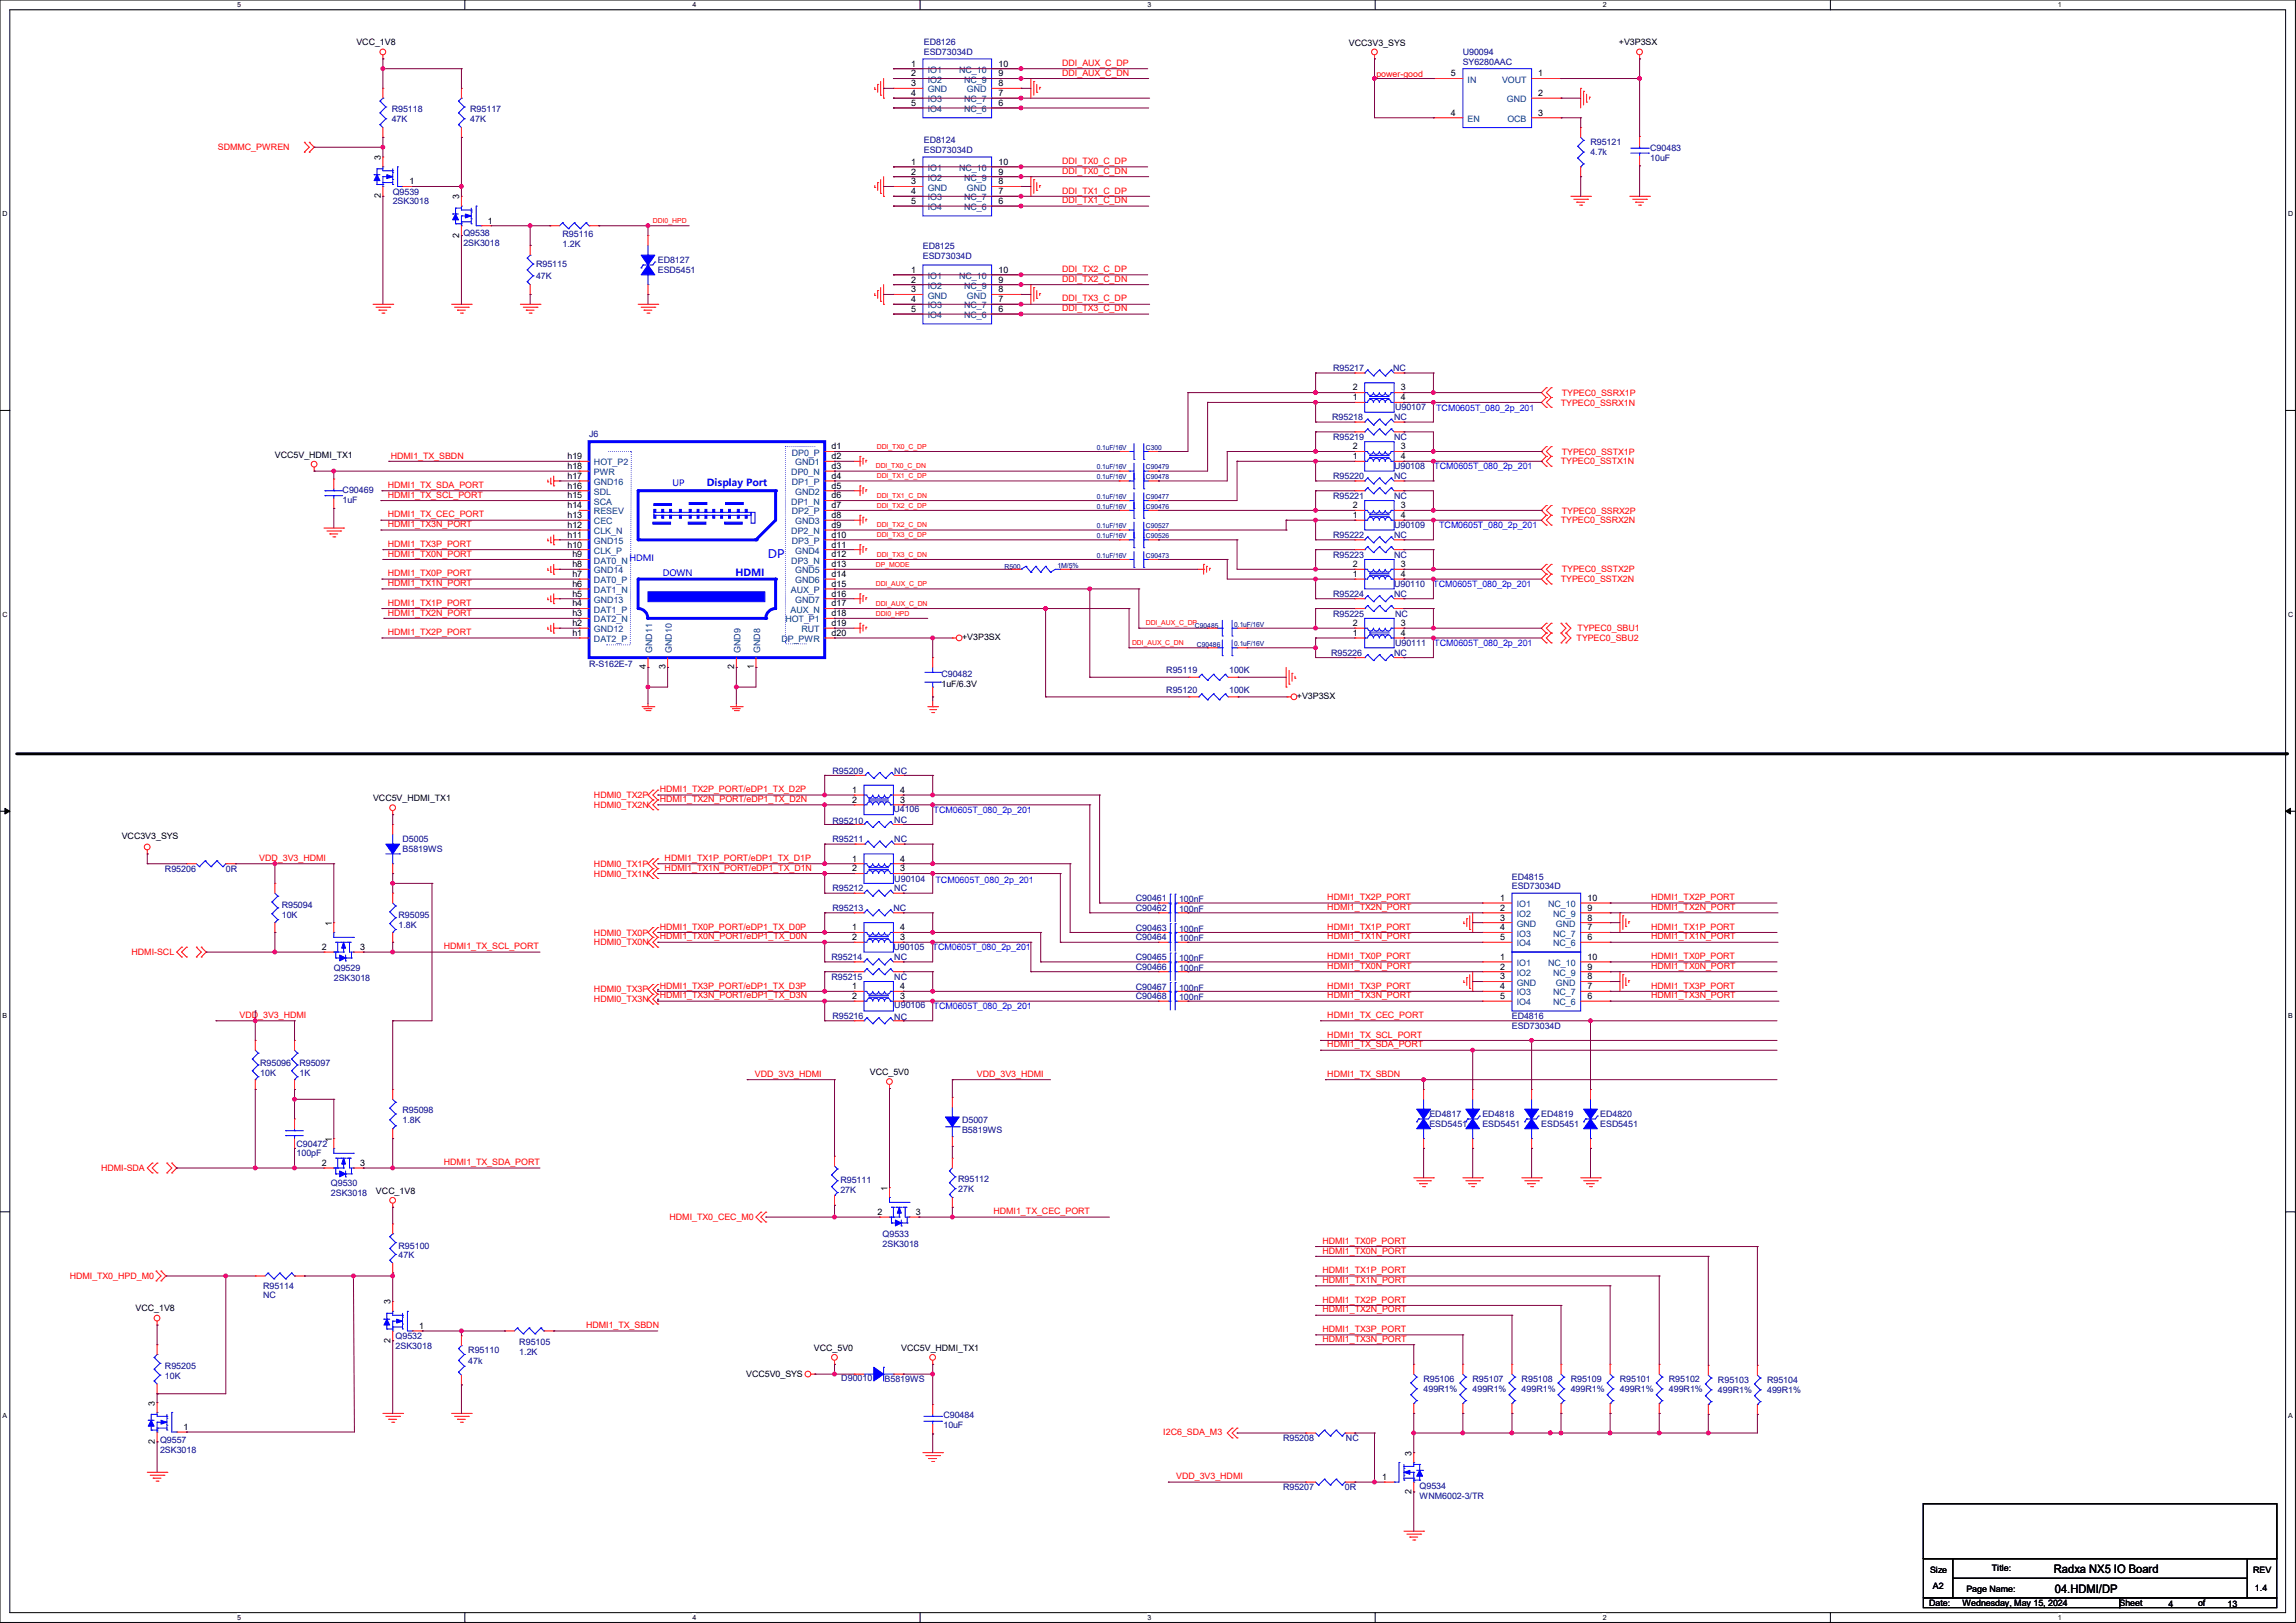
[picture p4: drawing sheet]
<svg xmlns="http://www.w3.org/2000/svg" width="297mm" height="210mm" viewBox="0 0 297 210" stroke-linecap="round" stroke-linejoin="round" font-family="sans-serif">
<defs><g id="words">
<text font-size="1.5" fill="#00f" x="99.3" y="72.2">DP</text>
<g font-size="1.5">
<text x="265.7" y="203.6">Radxa NX5 IO Board</text>
<text x="265.8" y="206.1">04.HDMI/DP</text>
</g>
<g font-size="1.3" fill="#00f">
<text x="91.4" y="62.9">Display Port</text>
<text x="95.1" y="74.5">HDMI</text>
</g>
<g font-size="1.1">
<text x="46.1" y="5.9">VCC_1V8</text>
<text x="174.5" y="6">VCC3V3_SYS</text>
<text x="209.4" y="5.9">+V3P3SX</text>
<text x="117.8" y="8.6">1</text>
<text x="117.8" y="9.9">2</text>
<text x="117.8" y="11.2">3</text>
<text x="129.1" y="8.6">10</text>
<text x="129.1" y="9.9">9</text>
<text x="129.1" y="11.2">8</text>
<text x="187.7" y="9.9">5</text>
<text x="199" y="9.9">1</text>
<text x="117.8" y="12.4">4</text>
<text x="117.8" y="13.7">5</text>
<text x="129.1" y="12.4">7</text>
<text x="129.1" y="13.7">6</text>
<text x="187.7" y="15">4</text>
<text x="199" y="15">3</text>
<text x="199" y="12.4">2</text>
<text x="49.3" y="20.7" transform="rotate(-90 49.3 20.7)">3</text>
<text x="53" y="23.9">1</text>
<text x="117.8" y="21.3">1</text>
<text x="117.8" y="22.6">2</text>
<text x="117.8" y="23.9">3</text>
<text x="129.1" y="21.3">10</text>
<text x="129.1" y="22.6">9</text>
<text x="129.1" y="23.9">8</text>
<text x="49.3" y="25.7" transform="rotate(-90 49.3 25.7)">2</text>
<text x="59.4" y="25.8" transform="rotate(-90 59.4 25.8)">3</text>
<text x="63.1" y="28.9">1</text>
<text x="117.8" y="25.1">4</text>
<text x="117.8" y="26.4">5</text>
<text x="129.1" y="25.1">7</text>
<text x="129.1" y="26.4">6</text>
<text x="59.4" y="30.8" transform="rotate(-90 59.4 30.8)">2</text>
<text x="117.8" y="35.3">1</text>
<text x="129.1" y="35.3">10</text>
<text x="117.8" y="36.6">2</text>
<text x="117.8" y="39.1">4</text>
<text x="117.8" y="40.4">5</text>
<text x="117.8" y="37.8">3</text>
<text x="129.1" y="36.6">9</text>
<text x="129.1" y="39.1">7</text>
<text x="129.1" y="40.4">6</text>
<text x="129.1" y="37.8">8</text>
<text x="175" y="51.8">1</text>
<text x="175" y="50.5">2</text>
<text x="181.2" y="51.8">4</text>
<text x="181.2" y="50.5">3</text>
<text x="35.6" y="59.2">VCC5V_HDMI_TX1</text>
<text x="73.4" y="59.4">h19</text>
<text x="107.6" y="58.1">d1</text>
<text x="107.6" y="59.4">d2</text>
<text x="175" y="59.4">1</text>
<text x="175" y="58.1">2</text>
<text x="181.2" y="59.4">4</text>
<text x="181.2" y="58.1">3</text>
<text x="73.4" y="65.8">h14</text>
<text x="73.4" y="64.5">h15</text>
<text x="73.4" y="63.2">h16</text>
<text x="73.4" y="62">h17</text>
<text x="73.4" y="60.7">h18</text>
<text x="107.6" y="60.7">d3</text>
<text x="107.6" y="62">d4</text>
<text x="107.6" y="63.2">d5</text>
<text x="107.6" y="64.5">d6</text>
<text x="107.6" y="65.8">d7</text>
<text x="175" y="65.8">2</text>
<text x="181.2" y="65.8">3</text>
<text x="73.4" y="70.8">h10</text>
<text x="73.4" y="69.6">h11</text>
<text x="73.4" y="68.3">h12</text>
<text x="73.4" y="67">h13</text>
<text x="107.6" y="67">d8</text>
<text x="107.6" y="68.3">d9</text>
<text x="107.6" y="69.6">d10</text>
<text x="107.6" y="70.8">d11</text>
<text x="175" y="67">1</text>
<text x="181.2" y="67">4</text>
<text x="74.1" y="77.2">h5</text>
<text x="74.1" y="75.9">h6</text>
<text x="74.1" y="74.7">h7</text>
<text x="74.1" y="73.4">h8</text>
<text x="74.1" y="72.1">h9</text>
<text x="107.6" y="72.1">d12</text>
<text x="107.6" y="73.4">d13</text>
<text x="107.6" y="74.7">d14</text>
<text x="107.6" y="75.9">d15</text>
<text x="107.6" y="77.2">d16</text>
<text x="175" y="74.7">1</text>
<text x="175" y="73.4">2</text>
<text x="181.2" y="74.7">4</text>
<text x="181.2" y="73.4">3</text>
<text x="74.1" y="82.3">h1</text>
<text x="74.1" y="81">h2</text>
<text x="74.1" y="79.7">h3</text>
<text x="74.1" y="78.5">h4</text>
<text x="107.6" y="78.5">d17</text>
<text x="107.6" y="79.7">d18</text>
<text x="107.6" y="81">d19</text>
<text x="107.6" y="82.3">d20</text>
<text x="124.4" y="82.8">+V3P3SX</text>
<text x="175" y="82.3">1</text>
<text x="175" y="81">2</text>
<text x="181.2" y="82.3">4</text>
<text x="181.2" y="81">3</text>
<text x="83.5" y="86.6" transform="rotate(-90 83.5 86.6)">4</text>
<text x="86.1" y="86.6" transform="rotate(-90 86.1 86.6)">3</text>
<text x="95" y="86.6" transform="rotate(-90 95 86.6)">2</text>
<text x="97.5" y="86.6" transform="rotate(-90 97.5 86.6)">1</text>
<text x="121.8" y="88.9">1uF/6.3V</text>
<text x="167.8" y="90.4">+V3P3SX</text>
<text x="48.3" y="103.7">VCC5V_HDMI_TX1</text>
<text x="110.2" y="102.6">1</text>
<text x="110.2" y="103.9">2</text>
<text x="116.4" y="102.6">4</text>
<text x="116.4" y="103.9">3</text>
<text x="15.7" y="108.6">VCC3V3_SYS</text>
<text x="110.2" y="111.5">1</text>
<text x="110.2" y="112.8">2</text>
<text x="116.4" y="111.5">4</text>
<text x="116.4" y="112.8">3</text>
<text x="42.9" y="119.8" transform="rotate(-90 42.9 119.8)">1</text>
<text x="194" y="116.6">1</text>
<text x="194" y="117.8">2</text>
<text x="194" y="119.1">3</text>
<text x="205.3" y="116.6">10</text>
<text x="205.3" y="117.8">9</text>
<text x="205.3" y="119.1">8</text>
<text x="41.7" y="122.9">2</text>
<text x="46.6" y="122.9">3</text>
<text x="110.2" y="120.4">1</text>
<text x="110.2" y="121.6">2</text>
<text x="116.4" y="120.4">4</text>
<text x="116.4" y="121.6">3</text>
<text x="194" y="124.2">1</text>
<text x="194" y="125.5">2</text>
<text x="194" y="120.4">4</text>
<text x="194" y="121.6">5</text>
<text x="205.3" y="124.2">10</text>
<text x="205.3" y="125.5">9</text>
<text x="205.3" y="120.4">7</text>
<text x="205.3" y="121.6">6</text>
<text x="110.2" y="128">1</text>
<text x="110.2" y="129.3">2</text>
<text x="116.4" y="128">4</text>
<text x="116.4" y="129.3">3</text>
<text x="194" y="128">4</text>
<text x="194" y="129.3">5</text>
<text x="194" y="126.7">3</text>
<text x="205.3" y="128">7</text>
<text x="205.3" y="129.3">6</text>
<text x="205.3" y="126.7">8</text>
<text x="112.5" y="139.1">VCC_5V0</text>
<text x="42.9" y="147.7" transform="rotate(-90 42.9 147.7)">1</text>
<text x="41.7" y="150.9">2</text>
<text x="46.6" y="150.9">3</text>
<text x="48.6" y="154.5">VCC_1V8</text>
<text x="114.8" y="154.1" transform="rotate(-90 114.8 154.1)">1</text>
<text x="113.5" y="157.2">2</text>
<text x="118.5" y="157.2">3</text>
<text x="17.5" y="169.7">VCC_1V8</text>
<text x="50.5" y="173.7" transform="rotate(-90 50.5 173.7)">2</text>
<text x="50.5" y="168.8" transform="rotate(-90 50.5 168.8)">3</text>
<text x="54.2" y="171.9">1</text>
<text x="96.5" y="178.2">VCC5V0_SYS</text>
<text x="105.3" y="174.8">VCC_5V0</text>
<text x="116.6" y="174.8">VCC5V_HDMI_TX1</text>
<text x="20" y="181.9" transform="rotate(-90 20 181.9)">3</text>
<text x="23.7" y="185">1</text>
<text x="20" y="186.8" transform="rotate(-90 20 186.8)">2</text>
<text x="178.8" y="191.5">1</text>
<text x="182.6" y="188.3" transform="rotate(-90 182.6 188.3)">3</text>
<text x="182.6" y="193.3" transform="rotate(-90 182.6 193.3)">2</text>
<text x="249.7" y="203.5">Size</text>
<text x="257.7" y="203.2">Title:</text>
<text x="291.4" y="203.5">REV</text>
<text x="249.5" y="207.8">Date:</text>
<text x="250" y="205.6">A2</text>
<text x="253.8" y="207.8">Wednesday, May 15, 2024</text>
<text x="254.4" y="206">Page Name:</text>
<text x="274.2" y="207.8">Sheet</text>
<text x="280.5" y="207.9">4</text>
<text x="284.3" y="207.8">of</text>
<text x="288.1" y="207.9">13</text>
<text x="291.7" y="205.9">1.4</text>
</g>
<g font-size="1.1" fill="#000080">
<text x="119.5" y="5.9">ED8126</text>
<text x="119.5" y="7.1">ESD73034D</text>
<text x="189.2" y="7.1">U90094</text>
<text x="189.2" y="8.4">SY6280AAC</text>
<text x="50.7" y="14.5">R95118</text>
<text x="50.7" y="15.8">47K</text>
<text x="60.8" y="14.5">R95117</text>
<text x="60.8" y="15.8">47K</text>
<text x="119.5" y="18.6">ED8124</text>
<text x="119.5" y="19.8">ESD73034D</text>
<text x="205.7" y="18.8">R95121</text>
<text x="205.7" y="20.1">4.7k</text>
<text x="213.5" y="19.6">C90483</text>
<text x="213.5" y="20.8">10uF</text>
<text x="50.8" y="25.2">Q9539</text>
<text x="50.8" y="26.4">2SK3018</text>
<text x="59.9" y="30.5">Q9538</text>
<text x="59.9" y="31.8">2SK3018</text>
<text x="69.3" y="34.6">R95115</text>
<text x="72.8" y="30.6">R95116</text>
<text x="72.8" y="31.9">1.2K</text>
<text x="85.1" y="34.1">ED8127</text>
<text x="85.1" y="35.3">ESD5451</text>
<text x="119.4" y="32.3">ED8125</text>
<text x="119.4" y="33.5">ESD73034D</text>
<text x="69.3" y="36.1">47K</text>
<text x="172.4" y="48">R95217</text>
<text x="180.2" y="48">NC</text>
<text x="180.5" y="53.1">U90107</text>
<text x="76.2" y="56.5">J6</text>
<text x="172.3" y="54.4">R95218</text>
<text x="172.4" y="56.9">R95219</text>
<text x="180.3" y="54.4">NC</text>
<text x="180.3" y="56.9">NC</text>
<text x="44.3" y="63.8">C90469</text>
<text x="44.3" y="65">1uF</text>
<text x="172.4" y="62">R95220</text>
<text x="172.4" y="64.5">R95221</text>
<text x="180.3" y="62">NC</text>
<text x="180.3" y="60.7">U90108</text>
<text x="180.3" y="64.5">NC</text>
<text x="172.4" y="69.6">R95222</text>
<text x="180.3" y="69.6">NC</text>
<text x="180.3" y="68.3">U90109</text>
<text x="172.4" y="77.2">R95224</text>
<text x="172.4" y="72.2">R95223</text>
<text x="180.3" y="77.2">NC</text>
<text x="180.3" y="76">U90110</text>
<text x="180.3" y="72.2">NC</text>
<text x="172.4" y="79.8">R95225</text>
<text x="180.5" y="83.6">U90111</text>
<text x="180.5" y="79.8">NC</text>
<text x="76.2" y="86.3">R-S162E-7</text>
<text x="121.8" y="87.7">C90482</text>
<text x="150.9" y="87.1">R95119</text>
<text x="150.9" y="89.7">R95120</text>
<text x="159" y="87.1">100K</text>
<text x="159" y="89.7">100K</text>
<text x="172.2" y="84.9">R95226</text>
<text x="180.3" y="84.9">NC</text>
<text x="107.7" y="100.1">R95209</text>
<text x="115.7" y="100.1">NC</text>
<text x="107.7" y="106.6">R95210</text>
<text x="115.6" y="105">U4106</text>
<text x="115.7" y="106.4">NC</text>
<text x="21.3" y="112.8">R95206</text>
<text x="29.2" y="112.8">0R</text>
<text x="52.1" y="109">D5005</text>
<text x="52.1" y="110.3">B5819WS</text>
<text x="107.7" y="109">R95211</text>
<text x="115.7" y="109">NC</text>
<text x="195.6" y="113.8">ED4815</text>
<text x="36.4" y="117.5">R95094</text>
<text x="36.4" y="118.8">10K</text>
<text x="51.6" y="118.8">R95095</text>
<text x="107.7" y="115.3">R95212</text>
<text x="107.7" y="117.9">R95213</text>
<text x="115.6" y="117.9">NC</text>
<text x="115.7" y="115.3">NC</text>
<text x="115.7" y="114.1">U90104</text>
<text x="146.9" y="117.9">C90462</text>
<text x="146.9" y="116.6">C90461</text>
<text x="152.5" y="118">100nF</text>
<text x="152.5" y="116.7">100nF</text>
<text x="195.6" y="115.1">ESD73034D</text>
<text x="43.2" y="125.6">Q9529</text>
<text x="51.6" y="120">1.8K</text>
<text x="107.6" y="124.2">R95214</text>
<text x="115.6" y="123">U90105</text>
<text x="115.7" y="124.2">NC</text>
<text x="146.9" y="124.2">C90465</text>
<text x="146.9" y="125.5">C90466</text>
<text x="146.9" y="120.4">C90463</text>
<text x="146.9" y="121.7">C90464</text>
<text x="152.5" y="124.4">100nF</text>
<text x="152.5" y="125.6">100nF</text>
<text x="152.5" y="120.5">100nF</text>
<text x="152.5" y="121.8">100nF</text>
<text x="43.2" y="126.9">2SK3018</text>
<text x="107.6" y="126.8">R95215</text>
<text x="107.7" y="131.8">R95216</text>
<text x="115.7" y="130.5">U90106</text>
<text x="115.7" y="132">NC</text>
<text x="115.7" y="126.8">NC</text>
<text x="146.9" y="128">C90467</text>
<text x="146.9" y="129.3">C90468</text>
<text x="152.5" y="128.2">100nF</text>
<text x="152.5" y="129.4">100nF</text>
<text x="195.6" y="131.8">ED4816</text>
<text x="33.7" y="137.9">R95096</text>
<text x="38.7" y="137.9">R95097</text>
<text x="195.6" y="133.1">ESD73034D</text>
<text x="33.7" y="139.2">10K</text>
<text x="38.7" y="139.2">1K</text>
<text x="38.4" y="148.4">C90472</text>
<text x="38.4" y="149.6">100pF</text>
<text x="52.1" y="144">R95098</text>
<text x="52.1" y="145.3">1.8K</text>
<text x="124.4" y="145.3">D5007</text>
<text x="124.4" y="146.6">B5819WS</text>
<text x="184.9" y="144.5">ED4817</text>
<text x="184.9" y="145.8">ESD5451</text>
<text x="191.8" y="144.5">ED4818</text>
<text x="191.8" y="145.8">ESD5451</text>
<text x="199.4" y="144.5">ED4819</text>
<text x="199.4" y="145.8">ESD5451</text>
<text x="207" y="144.5">ED4820</text>
<text x="207" y="145.8">ESD5451</text>
<text x="42.8" y="153.4">Q9530</text>
<text x="42.8" y="154.7">2SK3018</text>
<text x="108.7" y="153.1">R95111</text>
<text x="108.7" y="154.3">27K</text>
<text x="123.9" y="152.9">R95112</text>
<text x="123.9" y="154.2">27K</text>
<text x="51.6" y="161.6">R95100</text>
<text x="114.2" y="160">Q9533</text>
<text x="114.2" y="161.3">2SK3018</text>
<text x="34" y="166.8">R95114</text>
<text x="34" y="167.9">NC</text>
<text x="51.6" y="162.8">47K</text>
<text x="51.2" y="173.2">Q9532</text>
<text x="21.3" y="177.2">R95205</text>
<text x="21.3" y="178.5">10K</text>
<text x="51.2" y="174.5">2SK3018</text>
<text x="60.6" y="175">R95110</text>
<text x="60.6" y="176.6">47k</text>
<text x="67.2" y="174">R95105</text>
<text x="67.2" y="175.3">1.2K</text>
<text x="108.8" y="178.7">D90010</text>
<text x="114.4" y="178.8">B5819WS</text>
<text x="184.1" y="178.8">R95106</text>
<text x="190.5" y="178.8">R95107</text>
<text x="196.8" y="178.8">R95108</text>
<text x="203.2" y="178.8">R95109</text>
<text x="209.5" y="178.8">R95101</text>
<text x="215.9" y="178.8">R95102</text>
<text x="222.2" y="179">R95103</text>
<text x="228.6" y="179">R95104</text>
<text x="122" y="183.5">C90484</text>
<text x="122" y="184.8">10uF</text>
<text x="184.1" y="180.1">499R1%</text>
<text x="190.5" y="180.1">499R1%</text>
<text x="196.8" y="180.1">499R1%</text>
<text x="203.2" y="180.1">499R1%</text>
<text x="209.5" y="180.1">499R1%</text>
<text x="215.9" y="180.1">499R1%</text>
<text x="222.2" y="180.2">499R1%</text>
<text x="228.6" y="180.2">499R1%</text>
<text x="20.7" y="186.7">Q9557</text>
<text x="20.7" y="188">2SK3018</text>
<text x="166" y="186.5">R95208</text>
<text x="174.1" y="186.5">NC</text>
<text x="166" y="192.8">R95207</text>
<text x="174" y="192.8">0R</text>
<text x="183.6" y="192.7">Q9534</text>
<text x="183.6" y="194">WNM6002-3/TR</text>
</g>
<g font-size="1.1" fill="#004080">
<text x="120" y="9.4">IO1</text>
<text x="120" y="10.7">IO2</text>
<text x="120" y="12">GND</text>
<text x="124.1" y="9.4">NC_10</text>
<text x="124.7" y="10.7">NC_9</text>
<text x="125.1" y="12">GND</text>
<text x="189.8" y="10.7">IN</text>
<text x="194.3" y="10.7">VOUT</text>
<text x="120" y="13.2">IO3</text>
<text x="120" y="14.5">IO4</text>
<text x="124.7" y="13.2">NC_7</text>
<text x="124.7" y="14.5">NC_6</text>
<text x="189.8" y="15.8">EN</text>
<text x="194.9" y="13.2">GND</text>
<text x="195" y="15.8">OCB</text>
<text x="120" y="22.1">IO1</text>
<text x="120" y="23.4">IO2</text>
<text x="124.1" y="22.1">NC_10</text>
<text x="124.7" y="23.4">NC_9</text>
<text x="120" y="25.9">IO3</text>
<text x="120" y="27.2">IO4</text>
<text x="120" y="24.7">GND</text>
<text x="124.7" y="25.9">NC_7</text>
<text x="124.7" y="27.2">NC_6</text>
<text x="125.1" y="24.7">GND</text>
<text x="120" y="36.1">IO1</text>
<text x="120" y="37.4">IO2</text>
<text x="120" y="39.9">IO3</text>
<text x="120" y="41.2">IO4</text>
<text x="120" y="38.6">GND</text>
<text x="124.1" y="36.1">NC_10</text>
<text x="124.7" y="37.4">NC_9</text>
<text x="124.7" y="39.9">NC_7</text>
<text x="124.7" y="41.2">NC_6</text>
<text x="125.1" y="38.6">GND</text>
<text x="102.4" y="58.9">DP0_P</text>
<text x="76.8" y="65.3">SCA</text>
<text x="76.8" y="64">SDL</text>
<text x="76.8" y="62.8">GND16</text>
<text x="76.8" y="61.5">PWR</text>
<text x="76.8" y="60.2">HOT_P2</text>
<text x="102.4" y="61.5">DP0_N</text>
<text x="102.4" y="65.3">DP1_N</text>
<text x="102.4" y="62.8">DP1_P</text>
<text x="102.9" y="60.2">GND1</text>
<text x="102.9" y="64">GND2</text>
<text x="76.8" y="71.6">CLK_P</text>
<text x="76.8" y="70.4">GND15</text>
<text x="76.8" y="69.1">CLK_N</text>
<text x="76.8" y="67.8">CEC</text>
<text x="76.8" y="66.6">RESEV</text>
<text x="102.4" y="69.1">DP2_N</text>
<text x="102.4" y="66.6">DP2_P</text>
<text x="102.4" y="70.4">DP3_P</text>
<text x="102.9" y="67.8">GND3</text>
<text x="102.9" y="71.6">GND4</text>
<text x="76.8" y="78">GND13</text>
<text x="76.8" y="76.7">DAT1_N</text>
<text x="76.8" y="75.5">DAT0_P</text>
<text x="76.8" y="74.2">GND14</text>
<text x="76.8" y="72.9">DAT0_N</text>
<text x="102.3" y="76.7">AUX_P</text>
<text x="102.4" y="72.9">DP3_N</text>
<text x="102.9" y="74.2">GND5</text>
<text x="102.9" y="75.5">GND6</text>
<text x="102.9" y="78">GND7</text>
<text x="76.8" y="83.1">DAT2_P</text>
<text x="76.8" y="81.8">GND12</text>
<text x="76.8" y="80.5">DAT2_N</text>
<text x="76.8" y="79.3">DAT1_P</text>
<text x="101.1" y="83.1">DP_PWR</text>
<text x="101.6" y="80.5">HOT_P1</text>
<text x="102.2" y="79.3">AUX_N</text>
<text x="103.7" y="81.8">RUT</text>
<text x="84.3" y="84.5" transform="rotate(-90 84.3 84.5)">GND11</text>
<text x="86.9" y="84.5" transform="rotate(-90 86.9 84.5)">GND10</text>
<text x="95.8" y="84.5" transform="rotate(-90 95.8 84.5)">GND9</text>
<text x="98.3" y="84.5" transform="rotate(-90 98.3 84.5)">GND8</text>
<text x="196.2" y="117.4">IO1</text>
<text x="196.2" y="118.6">IO2</text>
<text x="196.2" y="119.9">GND</text>
<text x="200.3" y="117.4">NC_10</text>
<text x="200.9" y="118.6">NC_9</text>
<text x="201.3" y="119.9">GND</text>
<text x="196.2" y="125">IO1</text>
<text x="196.2" y="121.2">IO3</text>
<text x="196.2" y="122.4">IO4</text>
<text x="200.3" y="125">NC_10</text>
<text x="200.9" y="121.2">NC_7</text>
<text x="200.9" y="122.4">NC_6</text>
<text x="196.2" y="126.3">IO2</text>
<text x="196.2" y="128.8">IO3</text>
<text x="196.2" y="130.1">IO4</text>
<text x="196.2" y="127.5">GND</text>
<text x="200.9" y="126.3">NC_9</text>
<text x="200.9" y="128.8">NC_7</text>
<text x="200.9" y="130.1">NC_6</text>
<text x="201.3" y="127.5">GND</text>
</g>
<g font-size="1.1" fill="#f00">
<text x="137.4" y="8.5">DDI_AUX_C_DP</text>
<text x="137.4" y="9.8">DDI_AUX_C_DN</text>
<text x="178" y="9.9">power-good</text>
<text x="28.2" y="19.5">SDMMC_PWREN</text>
<text x="137.4" y="21.2">DDI_TX0_C_DP</text>
<text x="137.4" y="22.5">DDI_TX0_C_DN</text>
<text x="137.4" y="25">DDI_TX1_C_DP</text>
<text x="137.4" y="26.3">DDI_TX1_C_DN</text>
<text x="137.4" y="35.2">DDI_TX2_C_DP</text>
<text x="137.4" y="39">DDI_TX3_C_DP</text>
<text x="137.4" y="36.5">DDI_TX2_C_DN</text>
<text x="137.4" y="40.3">DDI_TX3_C_DN</text>
<text x="201.9" y="52.5">TYPEC0_SSRX1N</text>
<text x="202" y="51.2">TYPEC0_SSRX1P</text>
<text x="50.5" y="59.3">HDMI1_TX_SBDN</text>
<text x="202" y="58.8">TYPEC0_SSTX1P</text>
<text x="50.2" y="64.4">HDMI1_TX_SCL_PORT</text>
<text x="50.2" y="63.1">HDMI1_TX_SDA_PORT</text>
<text x="201.9" y="60.1">TYPEC0_SSTX1N</text>
<text x="50.2" y="70.8">HDMI1_TX3P_PORT</text>
<text x="50.2" y="68.2">HDMI1_TX3N_PORT</text>
<text x="50.2" y="67">HDMI1_TX_CEC_PORT</text>
<text x="201.9" y="67.7">TYPEC0_SSRX2N</text>
<text x="202" y="66.4">TYPEC0_SSRX2P</text>
<text x="50.2" y="74.6">HDMI1_TX0P_PORT</text>
<text x="50.2" y="72">HDMI1_TX0N_PORT</text>
<text x="50.2" y="75.8">HDMI1_TX1N_PORT</text>
<text x="201.9" y="75.3">TYPEC0_SSTX2N</text>
<text x="202" y="74.1">TYPEC0_SSTX2P</text>
<text x="50.2" y="82.2">HDMI1_TX2P_PORT</text>
<text x="50.2" y="78.4">HDMI1_TX1P_PORT</text>
<text x="50.2" y="79.7">HDMI1_TX2N_PORT</text>
<text x="203.9" y="83">TYPEC0_SBU2</text>
<text x="204.1" y="81.7">TYPEC0_SBU1</text>
<text x="76.8" y="104.5">HDMI0_TX2N</text>
<text x="76.8" y="103.3">HDMI0_TX2P</text>
<text x="85.3" y="102.5">HDMI1_TX2P_PORT/eDP1_TX_D2P</text>
<text x="85.3" y="103.8">HDMI1_TX2N_PORT/eDP1_TX_D2N</text>
<text x="33.5" y="111.4">VDD_3V3_HDMI</text>
<text x="76.8" y="113.4">HDMI0_TX1N</text>
<text x="76.8" y="112.2">HDMI0_TX1P</text>
<text x="86" y="111.4">HDMI1_TX1P_PORT/eDP1_TX_D1P</text>
<text x="86" y="112.7">HDMI1_TX1N_PORT/eDP1_TX_D1N</text>
<text x="171.7" y="116.5">HDMI1_TX2P_PORT</text>
<text x="171.7" y="117.7">HDMI1_TX2N_PORT</text>
<text x="213.6" y="117.7">HDMI1_TX2N_PORT</text>
<text x="213.6" y="116.5">HDMI1_TX2P_PORT</text>
<text x="17" y="123.6">HDMI-SCL</text>
<text x="57.4" y="122.8">HDMI1_TX_SCL_PORT</text>
<text x="76.8" y="122.3">HDMI0_TX0N</text>
<text x="76.8" y="121.1">HDMI0_TX0P</text>
<text x="85.3" y="120.3">HDMI1_TX0P_PORT/eDP1_TX_D0P</text>
<text x="85.3" y="121.6">HDMI1_TX0N_PORT/eDP1_TX_D0N</text>
<text x="171.7" y="120.3">HDMI1_TX1P_PORT</text>
<text x="171.7" y="121.6">HDMI1_TX1N_PORT</text>
<text x="171.7" y="124.1">HDMI1_TX0P_PORT</text>
<text x="171.7" y="125.4">HDMI1_TX0N_PORT</text>
<text x="213.6" y="125.4">HDMI1_TX0N_PORT</text>
<text x="213.6" y="121.6">HDMI1_TX1N_PORT</text>
<text x="213.6" y="120.3">HDMI1_TX1P_PORT</text>
<text x="213.6" y="124.1">HDMI1_TX0P_PORT</text>
<text x="31" y="131.7">VDD_3V3_HDMI</text>
<text x="76.8" y="129.7">HDMI0_TX3N</text>
<text x="76.8" y="128.4">HDMI0_TX3P</text>
<text x="85.3" y="127.9">HDMI1_TX3P_PORT/eDP1_TX_D3P</text>
<text x="85.3" y="129.2">HDMI1_TX3N_PORT/eDP1_TX_D3N</text>
<text x="171.7" y="127.9">HDMI1_TX3P_PORT</text>
<text x="171.7" y="129.2">HDMI1_TX3N_PORT</text>
<text x="171.7" y="131.7">HDMI1_TX_CEC_PORT</text>
<text x="213.6" y="129.2">HDMI1_TX3N_PORT</text>
<text x="213.6" y="127.9">HDMI1_TX3P_PORT</text>
<text x="171.7" y="134.3">HDMI1_TX_SCL_PORT</text>
<text x="171.7" y="135.5">HDMI1_TX_SDA_PORT</text>
<text x="97.7" y="139.3">VDD_3V3_HDMI</text>
<text x="126.4" y="139.3">VDD_3V3_HDMI</text>
<text x="171.7" y="139.3">HDMI1_TX_SBDN</text>
<text x="13.1" y="151.5">HDMI-SDA</text>
<text x="57.4" y="150.8">HDMI1_TX_SDA_PORT</text>
<text x="86.6" y="157.9">HDMI_TX0_CEC_M0</text>
<text x="128.5" y="157.1">HDMI1_TX_CEC_PORT</text>
<text x="171.1" y="160.9">HDMI1_TX0P_PORT</text>
<text x="9" y="165.5">HDMI_TX0_HPD_M0</text>
<text x="171.1" y="162.2">HDMI1_TX0N_PORT</text>
<text x="171.1" y="164.7">HDMI1_TX1P_PORT</text>
<text x="171.1" y="166">HDMI1_TX1N_PORT</text>
<text x="75.8" y="171.9">HDMI1_TX_SBDN</text>
<text x="171.1" y="168.6">HDMI1_TX2P_PORT</text>
<text x="171.1" y="169.8">HDMI1_TX2N_PORT</text>
<text x="171.1" y="172.4">HDMI1_TX3P_PORT</text>
<text x="171.1" y="173.6">HDMI1_TX3N_PORT</text>
<text x="150.5" y="185.7">I2C6_SDA_M3</text>
<text x="152.1" y="191.4">VDD_3V3_HDMI</text>
</g>
<g font-size="1.1" fill="#00f">
<text x="185.8" y="53.2">TCM0605T_080_2p_201</text>
<text x="87" y="62.9">UP</text>
<text x="185.5" y="60.7">TCM0605T_080_2p_201</text>
<text x="186.2" y="68.3">TCM0605T_080_2p_201</text>
<text x="81.4" y="72.6">HDMI</text>
<text x="85.7" y="74.5">DOWN</text>
<text x="185.4" y="76">TCM0605T_080_2p_201</text>
<text x="185.5" y="83.6">TCM0605T_080_2p_201</text>
<text x="120.8" y="105.2">TCM0605T_080_2p_201</text>
<text x="121" y="114.2">TCM0605T_080_2p_201</text>
<text x="120.6" y="123">TCM0605T_080_2p_201</text>
<text x="120.8" y="130.6">TCM0605T_080_2p_201</text>
</g>
<g font-size=".9">
<text x="30.7" y=".9">5</text>
<text x="89.6" y=".9">4</text>
<text x="148.4" y=".9">3</text>
<text x="207.3" y=".9">2</text>
<text x="266.2" y=".9">1</text>
<text x=".3" y="28">D</text>
<text x="296" y="28">D</text>
<text x=".3" y="79.8">C</text>
<text x="296" y="79.8">C</text>
<text x=".3" y="131.7">B</text>
<text x="296" y="131.7">B</text>
<text x=".3" y="183.5">A</text>
<text x="296" y="183.5">A</text>
<text x="30.7" y="209.6">5</text>
<text x="89.6" y="209.6">4</text>
<text x="148.4" y="209.6">3</text>
<text x="207.3" y="209.6">2</text>
<text x="266.2" y="209.6">1</text>
</g>
<g font-size=".9" fill="#f00">
<text x="84.5" y="28.9">DDI0_HPD</text>
<text x="113.4" y="58.1">DDI_TX0_C_DP</text>
<text x="113.3" y="60.6">DDI_TX0_C_DN</text>
<text x="113.4" y="65.7">DDI_TX2_C_DP</text>
<text x="113.4" y="64.4">DDI_TX1_C_DN</text>
<text x="113.4" y="61.9">DDI_TX1_C_DP</text>
<text x="113.4" y="69.5">DDI_TX3_C_DP</text>
<text x="113.4" y="68.2">DDI_TX2_C_DN</text>
<text x="113.3" y="75.8">DDI_AUX_C_DP</text>
<text x="113.3" y="73.3">DP_MODE</text>
<text x="113.4" y="72">DDI_TX3_C_DN</text>
<text x="113.3" y="78.4">DDI_AUX_C_DN</text>
<text x="113.3" y="79.7">DDI0_HPD</text>
<text x="146.4" y="83.5">DDI_AUX_C_DN</text>
<text x="148.2" y="80.9">DDI_AUX_C_DP</text>
</g>
<g font-size=".9" fill="#000080">
<text x="141.9" y="58.2">0.1uF/16V</text>
<text x="148.2" y="58.2">C300</text>
<text x="141.9" y="60.7">0.1uF/16V</text>
<text x="141.9" y="62">0.1uF/16V</text>
<text x="141.9" y="65.8">0.1uF/16V</text>
<text x="141.9" y="64.6">0.1uF/16V</text>
<text x="148.2" y="60.7">C90479</text>
<text x="148.2" y="62">C90478</text>
<text x="148.2" y="65.8">C90476</text>
<text x="148.2" y="64.6">C90477</text>
<text x="141.9" y="69.6">0.1uF/16V</text>
<text x="141.9" y="68.4">0.1uF/16V</text>
<text x="148.2" y="69.6">C90526</text>
<text x="148.2" y="68.4">C90527</text>
<text x="129.9" y="73.6">R500</text>
<text x="136.8" y="73.4">1M/5%</text>
<text x="141.9" y="72.2">0.1uF/16V</text>
<text x="148.2" y="72.2">C90473</text>
<text x="154.6" y="81.2">C90485</text>
<text x="154.8" y="83.7">C90486</text>
<text x="159.7" y="81.1">0.1uF/16V</text>
<text x="159.7" y="83.6">0.1uF/16V</text>
</g>
</g></defs>
<path d="M0 0h296.9v209.9h-296.9zM1.3 1.3h294.4v207.4h-294.4z" fill="none" stroke="#000" stroke-width=".13"/>
<g fill="#fff">
<path d="M30.7 .1h.5v1h-.5z"/>
<path d="M30.7 208.8h.5v1h-.5z"/>
</g>
<path d="M60.1 0v1.3M60.1 208.7v1.2" fill="none" stroke="#000" stroke-width=".13"/>
<g fill="#fff">
<path d="M89.6 .1h.4v1h-.4z"/>
<path d="M89.6 208.8h.4v1h-.4z"/>
</g>
<path d="M119 0v1.3M119 208.7v1.2" fill="none" stroke="#000" stroke-width=".13"/>
<g fill="#fff">
<path d="M148.4 .1h.5v1h-.5z"/>
<path d="M148.4 208.8h.5v1h-.5z"/>
</g>
<path d="M177.9 0v1.3M177.9 208.7v1.2" fill="none" stroke="#000" stroke-width=".13"/>
<g fill="#fff">
<path d="M207.3 .1h.5v1h-.5z"/>
<path d="M207.3 208.8h.5v1h-.5z"/>
</g>
<path d="M236.8 0v1.3M236.8 208.7v1.2" fill="none" stroke="#000" stroke-width=".13"/>
<g fill="#fff">
<path d="M266.2 .1h.5v1h-.5z"/>
<path d="M266.2 208.8h.5v1h-.5z"/>
<path d="M.3 27.2h.7v1h-.7z"/>
<path d="M296 27.2h.6v1h-.6z"/>
<path d="M.3 79h.7v1h-.7z"/>
<path d="M296 79h.6v1h-.6z"/>
</g>
<path d="M0 53.1h1.3M295.7 53.1h1.2" fill="none" stroke="#000" stroke-width=".13"/>
<g fill="#fff">
<path d="M.3 130.9h.6v1h-.6z"/>
<path d="M296 130.9h.6v1h-.6z"/>
</g>
<path d="M0 105h1.3M295.7 105h1.2" fill="none" stroke="#000" stroke-width=".13"/>
<path d="M.6 104.6l.7 .4-.7 .3zM295.7 105l.6-.4v.7z" fill="#000" stroke="#000" stroke-width=".13"/>
<g fill="#fff">
<path d="M.3 182.7h.6v1h-.6z"/>
<path d="M296 182.7h.6v1h-.6z"/>
</g>
<path d="M0 156.8h1.3M295.7 156.8h1.2M248.8 194.6h45.7v7.1h-45.7zM248.8 201.7h3.8v5.1h-3.8zM248.8 206.8h25.4v1.2h-25.4zM252.6 201.7h38.1v2.5h-38.1zM252.6 204.2h38.1v2.6h-38.1zM274.2 206.8h20.3v1.2h-20.3zM290.7 201.7h3.8v5.1h-3.8z" fill="none" stroke="#000" stroke-width=".13"/>
<path d="M2.2 97.5h293.6" fill="none" stroke="#000" stroke-width=".38"/>
<circle cx="295.8" cy="97.5" r=".19" fill="#000"/>
<g fill="none" stroke="#f00" stroke-width=".13">
<path d="M39.4 19.7h.1M39.4 18.4h.1M39.4 18.4l.6 .6-.6 .7M40 18.4h.1M40 19.7h.1M40 18.4l.6 .6-.6 .7M49.5 7.6h.1M49.5 7.1v.5M113.2 11.6h.1M113.2 11.3v.3M113.5 10.9h.1M113.5 10.9v1"/>
<path d="M113.9 12.3h.1M113.9 10.5v1.8M114.3 12.7h.1M114.3 10.2v2.5M133.3 10.2h.1M133.3 10.2v2.5M133.7 10.5h.1M133.7 10.5v1.8M134.1 11.9h.1M134.1 10.9v1M134.5 11.3h.1M134.5 11.3v.3"/>
<path d="M177.8 7.6h.1M177.8 7.1v.5M204.5 11.4h.1M204.5 11.4v2.6M204.9 11.8h.1M204.9 11.8v1.8M205.2 13.2h.1M205.2 12.2v1M205.6 12.6h.1M205.6 12.6v.2M212.1 7.6h.1M212.1 7.1v.5"/>
<path d="M48.3 39.4h2.5M48.6 39.8h1.8M50.4 39.8h.1M50.8 39.4h.1M58.4 39.4h2.6M58.8 39.8h1.8M60.6 39.8h.1M61 39.4h.1M67.3 39.4h2.5M67.7 39.8h1.8M69.5 39.8h.1M69.8 39.4h.1"/>
<path d="M82.5 39.4h2.6M82.9 39.8h1.8M84.7 39.8h.1M85.1 39.4h.1M113.2 24.3h.1M113.2 38.2h.1M113.2 24v.3M113.2 38v.2M113.5 23.6h.1M113.5 37.6h.1M113.5 23.6v1M113.5 37.6v1"/>
<path d="M113.9 25h.1M113.9 39h.1M113.9 23.2v1.8M113.9 37.2v1.8M114.3 25.4h.1M114.3 39.4h.1M114.3 22.9v2.5M114.3 36.8v2.6M133.3 22.9h.1M133.3 36.8h.1M133.3 22.9v2.5M133.3 36.8v2.6"/>
<path d="M133.7 23.2h.1M133.7 37.2h.1M133.7 23.2v1.8M133.7 37.2v1.8M134.1 24.6h.1M134.1 38.6h.1M134.1 23.6v1M134.1 37.6v1M134.5 24h.1M134.5 38h.1M134.5 24v.3M134.5 38v.2"/>
<path d="M203.2 25.4h2.5M203.6 25.8h1.8M204 26.2h.1M204 26.2h1M204.3 26.5h.3M204.6 26.5h.1M205.4 25.8h.1M205.7 25.4h.1M210.8 25.4h2.6M211.2 25.8h1.8M211.6 26.2h.1M211.6 26.2h1"/>
<path d="M212 26.5h.2M212.2 26.5h.1M213 25.8h.1M213.4 25.4h.1M49 40.1h.1M49 40.1h1M49.4 40.5h.3M49.7 40.5h.1M59.2 40.1h.1M59.2 40.1h1M59.6 40.5h.2M59.8 40.5h.1"/>
<path d="M68.1 40.1h.1M68.1 40.1h1M68.5 40.5h.2M68.7 40.5h.1M83.3 40.1h.1M83.3 40.1h1M83.7 40.5h.2M83.9 40.5h.1M110.5 59.7h.8M111.3 59.1h.1M111.3 59.7h.1M111.3 59.1v1.2"/>
<path d="M111.6 59.3h.1M111.6 59.3v.8M112 59.6h.1M112 59.6v.2M200 51.4h.1M200 52.7h.1M200 50.2h.1M200 59.1h.1M200 57.8h.1M200 51.4l-.6 .7 .6 .6M200 50.2l-.6 .6 .6 .6M200 59.1l-.6 .6 .6 .6"/>
<path d="M200 57.8l-.6 .6 .6 .7M200.7 52.7h.1M200.7 51.4h.1M200.7 50.2h.1M200.7 59.1h.1M200.7 57.8h.1M200.7 51.4l-.7 .7 .7 .6M200.7 50.2l-.7 .6 .7 .6M200.7 59.1l-.7 .6 .7 .6M200.7 57.8l-.7 .6 .7 .7M40.6 61h.1M40.6 60.5v.5"/>
<path d="M41.9 68.3h2.5M42.3 68.7h1.8M42.7 69.1h.1M42.7 69.1h1M43.1 69.5h.2M43.3 69.5h.1M44.1 68.7h.1M44.4 68.3h.1M70.9 70h.1M70.9 73.8h.1M70.9 77.6h.1M70.9 62.4h.1"/>
<path d="M70.9 62.1v.3M70.9 69.7v.3M70.9 73.5v.3M70.9 77.3v.3M71.2 70.2h.1M71.2 74h.1M71.2 77.9h.1M71.2 62.6h.1M71.2 61.8v.8M71.2 69.5v.7M71.2 73.3v.7M71.2 77.1v.8"/>
<path d="M71.6 70.5h.1M71.6 69.8h.1M71.6 74.3h.1M71.6 73.7h.1M71.6 78.1h.1M71.6 77.5h.1M71.6 62.9h.1M71.6 62.2h.1M71.6 61.6v1.3M71.6 69.2v1.3M71.6 73v1.3M71.6 76.8v1.3"/>
<path d="M71.6 69.8h.8M71.6 73.7h.8M71.6 77.5h.8M71.6 62.2h.8M110.5 77.5h.8M110.5 63.5h.8M110.5 67.3h.8M110.5 71.1h.8M111.3 62.9h.1M111.3 63.5h.1M111.3 66.7h.1M111.3 67.3h.1"/>
<path d="M111.3 70.5h.1M111.3 71.1h.1M111.3 76.8h.1M111.3 77.5h.1M111.3 62.9v1.2M111.3 66.7v1.2M111.3 70.5v1.3M111.3 76.8v1.3M111.6 63.1h.1M111.6 66.9h.1M111.6 70.7h.1M111.6 77.1h.1"/>
<path d="M111.6 63.1v.8M111.6 66.9v.8M111.6 70.7v.8M111.6 77.1v.8M112 63.4h.1M112 67.2h.1M112 71h.1M112 77.3h.1M112 63.4v.2M112 67.2v.2M112 71v.2M112 77.3v.3"/>
<path d="M154.9 73.7h.8M155.7 73h.1M155.7 73.7h.1M155.7 73v1.3M156.1 73.3h.1M156.1 73.3v.7M156.5 73.5h.1M156.5 73.5v.3M200 60.3h.1M200 74.3h.1M200 75.6h.1M200 73h.1"/>
<path d="M200 66.7h.1M200 67.9h.1M200 65.4h.1M200 74.3l-.6 .6 .6 .7M200 73l-.6 .7 .6 .6M200 66.7l-.6 .6 .6 .6M200 65.4l-.6 .6 .6 .7M200.7 60.3h.1M200.7 75.6h.1M200.7 74.3h.1M200.7 73h.1M200.7 67.9h.1"/>
<path d="M200.7 66.7h.1M200.7 65.4h.1M200.7 74.3l-.7 .6 .7 .7M200.7 73l-.7 .7 .7 .6M200.7 66.7l-.7 .6 .7 .6M200.7 65.4l-.7 .6 .7 .7M70.9 81.4h.1M70.9 81.2v.2M71.2 81.7h.1M71.2 80.9v.8M71.6 81.9h.1M71.6 81.3h.1"/>
<path d="M71.6 81.3h.8M71.6 80.6v1.3M83.1 91.4h1.5M83.3 91.7h.1M83.3 91.7h1M83.6 91.9h.5M83.8 91.4h.1M83.8 91.1v.3M84.1 91.9h.1M84.6 91.4h.1M94.5 91.4h1.5M94.7 91.7h.1"/>
<path d="M94.7 91.7h1.1M95 91.9h.5M95.2 91.4h.1M95.2 91.1v.3M95.5 91.9h.1M96 91.4h.1M110.5 81.3h.8M111.3 80.6h.1M111.3 81.3h.1M111.3 80.6v1.3M111.6 80.9h.1M111.6 80.9v.8"/>
<path d="M112 81.2h.1M112 81.2v.2M120 91.4h1.3M120.3 91.8h.7M120.5 92.2h.3M120.6 91.4h.1M120.6 90.7v.7M120.8 92.2h.1M121 91.8h.1M121.3 91.4h.1M123.2 82.5h.1M123.2 82.5h.5"/>
<path d="M166.4 88.9h.1M166.4 86.4v2.5M166.5 90.2h.1M166.5 90.2h.5M166.8 88.5h.1M166.8 86.7v1.8M167.1 87.1h.1M167.1 87.1v1M167.5 87.8h.1M167.5 87.5v.3M175.3 82.5h.1M175.3 81.3h.1"/>
<path d="M175.3 81.3h1.2M175.3 82.5h1.2M180.3 81.3h1.3M180.3 82.5h1.3M181.6 82.5h.1M181.6 81.3h.1M200 81.9h.1M200 83.2h.1M200 80.6h.1M200 81.9l-.6 .6 .6 .7M200 80.6l-.6 .7 .6 .6M200.7 83.2h.1"/>
<path d="M200.7 81.9h.1M200.7 80.6h.1M200.7 81.9l-.7 .6 .7 .7M200.7 80.6l-.7 .7 .7 .6M201.9 83.2h.1M201.9 81.9h.1M201.9 80.6h.1M201.9 81.9l.7 .6-.7 .7M201.9 80.6l.7 .7-.7 .6M202.6 83.2h.1M202.6 81.9h.1M202.6 80.6h.1"/>
<path d="M202.6 81.9l.6 .6-.6 .7M202.6 80.6l.6 .7-.6 .6M19 110.5h.1M19 110v.5M50.8 105.4h.1M50.8 104.9v.5M84.5 113.7h.1M84.5 112.4h.1M84.5 111.1h.1M84.5 104.8h.1M84.5 103.5h.1M84.5 102.2h.1"/>
<path d="M84.5 112.4l-.7 .6 .7 .7M84.5 111.1l-.7 .7 .7 .6M84.5 103.5l-.7 .6 .7 .7M84.5 102.2l-.7 .7 .7 .6M85.1 113.7h.1M85.1 112.4h.1M85.1 111.1h.1M85.1 104.8h.1M85.1 103.5h.1M85.1 102.2h.1M85.1 112.4l-.6 .6 .6 .7M85.1 111.1l-.6 .7 .6 .6"/>
<path d="M85.1 103.5l-.6 .6 .6 .7M85.1 102.2l-.6 .7 .6 .6M189.4 119.5h.1M189.4 119.3v.2M189.7 118.9h.1M189.7 118.9v1M190.1 118.5v1.8M190.5 118.1v2.5M209.5 118.1h.1M209.5 118.1v2.5M209.9 118.5h.1M209.9 118.5v1.8"/>
<path d="M210.3 119.9h.1M210.3 118.9v1M210.7 119.3h.1M210.7 119.3v.2M23.5 123.8h.1M23.5 122.6h.1M23.5 122.6l-.6 .6 .6 .6M24.1 123.8h.1M24.1 122.6h.1M24.1 122.6l-.6 .6 .6 .6M25.4 123.8h.1M25.4 122.6h.1"/>
<path d="M25.4 122.6l.6 .6-.6 .6M26 122.6h.1M26 123.8h.1M26 122.6l.7 .6-.7 .6M84.5 122.6h.1M84.5 121.3h.1M84.5 129.9h.1M84.5 128.7h.1M84.5 127.4h.1M84.5 120h.1M84.5 121.3l-.7 .6 .7 .7M84.5 128.7l-.7 .6 .7 .6"/>
<path d="M84.5 127.4l-.7 .6 .7 .7M84.5 120l-.7 .6 .7 .7M85.1 122.6h.1M85.1 121.3h.1M85.1 129.9h.1M85.1 128.7h.1M85.1 127.4h.1M85.1 120h.1M85.1 121.3l-.6 .6 .6 .7M85.1 128.7l-.6 .6 .6 .6M85.1 127.4l-.6 .6 .6 .7M85.1 120l-.6 .6 .6 .7"/>
<path d="M110.5 128.3h.1M110.5 129.5h.1M110.5 128.3h1.3M110.5 129.5h1.3M115.6 128.3h1.2M115.6 129.5h1.2M116.8 128.3h.1M116.8 129.5h.1M189.4 127.1h.1M189.4 126.9v.2M189.7 126.5h.1M189.7 126.5v1"/>
<path d="M190.1 120.3h.1M190.1 127.9h.1M190.1 126.1v1.8M190.5 120.6h.1M190.5 128.3h.1M190.5 125.7v2.6M209.5 125.7h.1M209.5 125.7v2.6M209.9 126.1h.1M209.9 126.1v1.8M210.3 127.5h.1M210.3 126.5v1"/>
<path d="M210.7 126.9h.1M210.7 126.9v.2M19.7 151.8h.1M19.7 150.5h.1M19.7 150.5l-.7 .6 .7 .7M20.3 151.8h.1M20.3 150.5h.1M20.3 150.5l-.6 .6 .6 .7M21.6 151.8h.1M21.6 150.5h.1M21.6 150.5l.6 .6-.6 .7M22.2 150.5h.1"/>
<path d="M22.2 151.8h.1M22.2 150.5l.7 .6-.7 .7M50.8 156.2h.1M50.8 155.7v.5M98.4 158.1h.1M98.4 156.8h.1M98.4 156.8l-.6 .7 .6 .6M99.1 158.1h.1M99.1 156.8h.1M99.1 156.8l-.7 .7 .7 .6M115.1 140.8h.1M115.1 140.3v.5"/>
<path d="M182.9 152.4h2.5M183.3 152.8h1.7M183.6 153.2h.1M183.6 153.2h1.1M184 153.5h.3M184.3 153.5h.1M185 152.8h.1M185.4 152.4h.1M189.2 152.4h2.6M189.6 152.8h1.8M190 153.2h.1M190 153.2h1"/>
<path d="M190.4 153.5h.2M190.6 153.5h.1M191.4 152.8h.1M191.8 152.4h.1M196.8 152.4h2.6M197.2 152.8h1.8M197.6 153.2h.1M197.6 153.2h1M198 153.5h.2M198.2 153.5h.1M199 152.8h.1M199.4 152.4h.1"/>
<path d="M204.5 152.4h2.5M204.9 152.8h1.7M205.2 153.2h.1M205.2 153.2h1M205.6 153.5h.3M205.9 153.5h.1M206.6 152.8h.1M207 152.4h.1M20.2 165.7h.1M20.2 164.5h.1M20.2 164.5l.6 .6-.6 .6M20.3 171.4h.1"/>
<path d="M20.3 170.9v.5M20.8 164.5h.1M20.8 165.7h.1M20.8 164.5l.7 .6-.7 .6M104.9 177.8h.5M105.4 177.8h.1M107.9 176.5h.1M107.9 176v.5M120.6 176.5h.1M120.6 176v.5M189.2 176.5h.1M189.2 176.5v1.3"/>
<path d="M19 190.5h2.6M19.4 190.9h1.8M19.8 191.3h.1M19.8 191.3h1M20.2 191.6h.2M20.4 191.6h.1M21.2 190.9h.1M21.6 190.5h.1M49.5 182.9h2.6M49.9 183.3h1.8M50.3 183.6h.1M50.3 183.6h1"/>
<path d="M50.7 184h.2M50.9 184h.1M51.7 183.3h.1M52.1 182.9h.1M58.4 182.9h2.6M58.8 183.3h1.8M59.2 183.6h.1M59.2 183.6h1M59.6 184h.2M59.8 184h.1M60.6 183.3h.1M61 182.9h.1"/>
<path d="M119.4 188h2.5M119.8 188.3h1.7M120.1 188.7h.1M120.1 188.7h1.1M120.5 189.1h.3M120.8 189.1h.1M121.5 188.3h.1M121.9 188h.1M159.4 186.1h.1M159.4 184.8h.1M159.4 184.8l-.7 .6 .7 .7M160 186.1h.1"/>
<path d="M160 184.8h.1M160 184.8l-.6 .6 .6 .7M168.9 185.4h.1M168.9 185.4h1.3M174 185.4h1.3M175.3 185.4h.1M181.6 198.1h2.5M182 198.5h1.8M182.4 198.9h.1M182.4 198.9h1M182.8 199.3h.2M183 199.3h.1"/>
<path d="M183.8 198.5h.1M184.1 198.1h.1M189.2 182.9h.1M189.2 181.6v1.3"/>
<circle cx="49.5" cy="6.7" r=".37"/>
<circle cx="177.8" cy="6.7" r=".37"/>
<circle cx="212.1" cy="6.7" r=".37"/>
<circle cx="40.6" cy="60.1" r=".37"/>
<circle cx="124.1" cy="82.5" r=".37"/>
<circle cx="167.4" cy="90.2" r=".37"/>
<circle cx="19" cy="109.6" r=".37"/>
<circle cx="50.8" cy="104.5" r=".37"/>
<circle cx="115.1" cy="139.9" r=".37"/>
<circle cx="50.8" cy="155.3" r=".37"/>
<circle cx="20.3" cy="170.6" r=".37"/>
<circle cx="104.5" cy="177.8" r=".37"/>
<circle cx="107.9" cy="175.6" r=".37"/>
<circle cx="120.6" cy="175.6" r=".37"/>
</g>
<g fill="none" stroke="#00f" stroke-width=".13">
<path d="M176.5 80h3.8v3.8h-3.8zM176.5 82.5h.1M176.5 81.3h.1M176.5 82.5h.4a.37 .37 0 0 1 .4-.3 .37 .37 0 0 1 .4 .3M176.5 81.3h.4a.37 .37 0 0 0 .4 .3 .37 .37 0 0 0 .4-.3M177.2 82h.1M177.2 81.8h.1M177.2 82h2.5M177.2 81.8h2.5M177.7 82.5a.37 .37 0 0 1 .3-.3 .37 .37 0 0 1 .4 .3M177.7 81.3a.37 .37 0 0 0 .3 .3 .37 .37 0 0 0 .4-.3M178.4 82.5a.37 .37 0 0 1 .4-.3 .37 .37 0 0 1 .4 .3 .38 .38 0 0 1 .4-.3 .38 .38 0 0 1 .3 .3"/>
<path d="M178.4 81.3a.37 .37 0 0 0 .4 .3 .37 .37 0 0 0 .4-.3 .38 .38 0 0 0 .4 .3 .38 .38 0 0 0 .3-.3M180 81.3h.1M180 82.5h.1M180 82.5h.3M180 81.3h.3M111.8 127h3.8v3.8h-3.8zM111.8 128.3h.1M111.8 129.5h.1M111.8 128.3h.3a.37 .37 0 0 0 .4 .3 .37 .37 0 0 0 .4-.3 .38 .38 0 0 0 .4 .3 .38 .38 0 0 0 .3-.3M111.8 129.5h.3a.37 .37 0 0 1 .4-.3 .37 .37 0 0 1 .4 .3 .38 .38 0 0 1 .4-.3 .38 .38 0 0 1 .3 .3M112.4 128.8h.1M112.4 129h.1"/>
<path d="M112.4 128.8h2.5M112.4 129h2.5M113.7 128.3a.37 .37 0 0 0 .3 .3 .37 .37 0 0 0 .4-.3 .38 .38 0 0 0 .4 .3 .38 .38 0 0 0 .4-.3M113.7 129.5a.37 .37 0 0 1 .3-.3 .37 .37 0 0 1 .4 .3 .38 .38 0 0 1 .4-.3 .38 .38 0 0 1 .4 .3M115.2 129.5h.1M115.2 128.3h.1M115.2 128.3h.4M115.2 129.5h.4M188.8 178.9h.1M188.8 178.9l.8 .8M189.2 177.8l.4 .4M189.6 178.2h.1"/>
<path d="M189.6 179.7h.1M189.6 178.2l-.8 .7M189.6 179.7l-.8 .8M170.2 185.4l.4 .4M170.6 185.8h.1M171.3 185h.1M171.3 185l-.7 .8M171.3 185l.8 .8M172.1 185.8h.1M172.8 185h.1M172.8 185l-.7 .8M172.8 185l.8 .8"/>
<path d="M173.6 185.8h.1M174 185.4h.1M174 185.4l-.4 .4M188.8 180.5h.1M188.8 180.5l.8 .7M189.2 181.6h.1M189.6 181.2h.1M189.6 181.2l-.4 .4"/>
</g>
<path d="M78.7 58.4h3M81.7 58.4h.1M81.7 58.5l-.2 24.8M101.6 57.8h.1M101.6 57.8v25.4M105.4 57.8h-3.8M78.5 83.4h.1M81.4 83.4h-2.9M81.5 83.3h.1M101.6 83.2h.1M101.7 83.3h2.6M104.3 83.3h.1" fill="none" stroke="#00f" stroke-width=".13" stroke-dasharray="0 .3"/>
<path d="M76.2 57.1h30.5v28h-30.5zM82.5 74.9h17.8" fill="none" stroke="#00f" stroke-width=".38"/>
<circle cx="82.5" cy="74.9" r=".19" fill="#00f"/>
<path d="M82.5 74.9v3.8" fill="none" stroke="#00f" stroke-width=".38"/>
<circle cx="82.5" cy="78.7" r=".19" fill="#00f"/>
<path d="M83.8 80h15.3" fill="none" stroke="#00f" stroke-width=".38"/>
<circle cx="99.1" cy="80" r=".19" fill="#00f"/>
<path d="M100.3 74.9v3.8" fill="none" stroke="#00f" stroke-width=".38"/>
<circle cx="100.3" cy="74.9" r=".19" fill="#00f"/>
<path d="M82.5 78.7a1.26 1.26 0 0 1 1.3 1.3M82.5 63.5h17.8M100.3 78.7a1.26 1.26 0 0 0-1.2 1.3" fill="none" stroke="#00f" stroke-width=".38"/>
<path d="M83.8 76.6h15.1v1.3h-15.1z" fill-rule="evenodd" fill="#00f" stroke="#00f" stroke-width=".13"/>
<circle cx="82.5" cy="63.5" r=".19" fill="#00f"/>
<path d="M82.5 63.5v6.3" fill="none" stroke="#00f" stroke-width=".38"/>
<circle cx="82.5" cy="69.8" r=".19" fill="#00f"/>
<path d="M82.5 69.8h15.3" fill="none" stroke="#00f" stroke-width=".38"/>
<circle cx="97.8" cy="69.8" r=".19" fill="#00f"/>
<path d="M100.3 67.3l-2.5 2.5" fill="none" stroke="#00f" stroke-width=".38"/>
<circle cx="97.8" cy="69.8" r=".19" fill="#00f"/>
<path d="M100.3 63.5v3.8" fill="none" stroke="#00f" stroke-width=".38"/>
<circle cx="100.3" cy="63.5" r=".19" fill="#00f"/>
<g fill="none" stroke="#00f" stroke-width=".13">
<path d="M49.1 16.1h.1M49.1 14.6h.1M49.1 13.1h.1M49.1 16.1l.4 .4M49.1 14.6l.8 .8M49.1 13.1l.8 .7M49.5 12.7h.1M49.5 12.7l-.4 .4M49.9 15.4h.1M49.9 13.8h.1M49.9 15.4l-.8 .7M49.9 13.8l-.8 .8"/>
<path d="M59.3 16.1h.1M59.3 14.6h.1M59.3 13.1h.1M59.3 16.1l.4 .4M59.3 14.6l.8 .8M59.3 13.1l.8 .7M59.7 12.7h.1M59.7 12.7l-.4 .4M60.1 15.4h.1M60.1 13.8h.1M60.1 15.4l-.8 .7M60.1 13.8l-.8 .8"/>
<path d="M119.4 7.6h8.9v7.6h-8.9zM189.2 8.9h8.9v7.6h-8.9zM204.1 18.9h.1M204.1 18.9l.8 .8M204.5 17.8l.4 .4M204.9 18.2h.1M204.9 19.7h.1M204.9 18.2l-.8 .7M204.9 19.7l-.8 .7M210.9 19.8h2.3M210.9 19.2h2.3M212.1 19.2h.1"/>
<path d="M212.1 19.8h.1M212.1 18.9v.3M212.1 19.8v.4M213.2 19.8h.1M213.2 19.2h.1M48.4 22.6h.1M48.4 22.6h.7M48.8 21.8h.1M48.8 22.6h.1M48.8 23.9h.1M48.8 21.8h.7M48.8 21.8v.8"/>
<path d="M48.8 23.4v.5M48.8 23.9h.7M49.5 23.6h.1M49.5 22.9h.1M49.5 24.1h.1M49.5 23.9h.1M49.5 21.6h.1M49.5 21.6v.5h1.3M49.5 23.6h1.3M49.5 22.9h1.3M49.5 22.9v1.2M50.8 22.1h.1"/>
<path d="M50.8 23.2h.1M50.8 23.9h.1M50.8 22.4h.1M50.8 21.8v.6M50.8 22.5v.7M50.8 23.4v.5M51.4 21.6h.1M51.4 21.6v2.5h.7M52.1 24.1h.1M58.5 27.7h.1M58.5 27.7h.8M58.9 26.9h.1"/>
<path d="M58.9 27.7h.1M58.9 29h.1M58.9 26.9h.8M58.9 26.9v.8M58.9 28.4v.6M58.9 29h.8M59.7 28.7h.1M59.7 27.9h.1M59.7 29.2h.1M59.7 29h.1M59.7 26.7h.1M59.7 26.7v.5h1.3"/>
<path d="M59.7 28.7h1.3M59.7 27.9h1.3M59.7 27.9v1.3M61 27.2h.1M61 28.3h.1M61 29h.1M61 27.4h.1M61 26.9v.5M61 27.6v.7M61 28.4v.6M61.6 26.7h.1M61.6 26.7v2.5h.6"/>
<path d="M62.2 29.2h.1M68.2 36.4h.1M68.2 34.9h.1M68.2 33.4h.1M68.2 36.4l.4 .4M68.2 34.9l.8 .8M68.2 33.4l.8 .8M68.6 33h.1M68.6 33l-.4 .4M69 35.7h.1M69 34.2h.1M69 34.2l-.8 .7"/>
<path d="M69 35.7l-.8 .7M72.8 28.8h.1M72.8 28.8l-.4 .4M72.8 28.8l.7 .8M73.5 29.6h.1M74.3 28.8h.1M74.3 28.8l-.8 .8M74.3 28.8l.8 .8M75.1 29.6h.1M75.8 28.8h.1M75.8 28.8l-.7 .8M75.8 28.8l.4 .4"/>
<path d="M76.2 29.2h.1M82.9 34.7h.1M83.2 34.3h.1M83.2 34.3l-.3 .4M83.8 33h.1M83.8 36.8h.1M83.8 31.7v1.3M83.8 35.6v1.2M84.7 33.9h.1M84.7 33.9l-.2 .4h-1.3M119.4 20.3h8.9v7.6h-8.9zM119.4 34.3h8.9v7.6h-8.9z"/>
<path d="M204.1 20.4h.1M204.1 20.4l.8 .8M204.5 21.6h.1M204.9 21.2h.1M204.9 21.2l-.4 .4M146 58.4h.1M146 58.4h.7M146.7 59.4h.1M146.7 57.4v2M146.7 59.9v3.3M148 58.4h.1M148 59.4h.1"/>
<path d="M148 58.4h.6M148 57.4v2M148 59.9v3.3M176.5 49.5h3.8v3.8h-3.8zM176.5 57.1h3.8v3.9h-3.8zM176.5 52.1h.1M176.5 50.8h.1M176.5 52.1h.4a.37 .37 0 0 1 .4-.4 .37 .37 0 0 1 .4 .4M176.5 50.8h.4a.37 .37 0 0 0 .4 .4 .37 .37 0 0 0 .4-.4M176.5 54.6h.1M176.5 59.7h.1M176.5 58.4h.1"/>
<path d="M176.5 59.7h.4a.37 .37 0 0 1 .4-.4 .37 .37 0 0 1 .4 .4M176.5 58.4h.4a.37 .37 0 0 0 .4 .4 .37 .37 0 0 0 .4-.4M176.5 55.9h.1M176.5 48.3h.1M176.9 54.2h.1M176.9 55.5h.1M176.9 47.9h.1M176.9 54.2l.8 .8M176.9 54.2l-.4 .4M176.9 55.5l.8 .8M176.9 55.5l-.4 .4M176.9 47.9l.8 .7"/>
<path d="M176.9 47.9l-.4 .4M177.2 51.6h.1M177.2 51.3h.1M177.2 59.2h.1M177.2 58.9h.1M177.2 51.6h2.5M177.2 51.3h2.5M177.2 59.2h2.5M177.2 58.9h2.5M177.7 52.1a.37 .37 0 0 1 .3-.4 .37 .37 0 0 1 .4 .4M177.7 50.8a.37 .37 0 0 0 .3 .4 .37 .37 0 0 0 .4-.4M177.7 55h.1"/>
<path d="M177.7 59.7a.37 .37 0 0 1 .3-.4 .37 .37 0 0 1 .4 .4M177.7 58.4a.37 .37 0 0 0 .3 .4 .37 .37 0 0 0 .4-.4M177.7 56.3h.1M177.7 48.6h.1M178.4 52.1a.37 .37 0 0 1 .4-.4 .37 .37 0 0 1 .4 .4 .38 .38 0 0 1 .4-.4 .38 .38 0 0 1 .3 .4M178.4 50.8a.37 .37 0 0 0 .4 .4 .37 .37 0 0 0 .4-.4 .38 .38 0 0 0 .4 .4 .38 .38 0 0 0 .3-.4M178.4 54.2h.1M178.4 59.7a.37 .37 0 0 1 .4-.4 .37 .37 0 0 1 .4 .4 .38 .38 0 0 1 .4-.4 .38 .38 0 0 1 .3 .4M178.4 58.4a.37 .37 0 0 0 .4 .4 .37 .37 0 0 0 .4-.4 .38 .38 0 0 0 .4 .4 .38 .38 0 0 0 .3-.4M178.4 55.5h.1M178.4 47.9h.1M178.4 54.2l.8 .8"/>
<path d="M178.4 54.2l-.7 .8M178.4 55.5l.8 .8M178.4 55.5l-.7 .8M178.4 47.9l.8 .7M178.4 47.9l-.7 .7M179.2 55h.1M179.2 56.3h.1M179.2 48.6h.1M180 50.8h.1M180 52.1h.1M180 54.2h.1M180 58.4h.1"/>
<path d="M180 59.7h.1M180 55.5h.1M180 47.9h.1M180 52.1h.3M180 50.8h.3M180 54.2l.3 .4M180 54.2l-.8 .8M180 58.4h.3M180 59.7h.3M180 55.5l.3 .4M180 55.5l-.8 .8M180 47.9l.3 .4"/>
<path d="M180 47.9l-.8 .7M42 64.1h.1M42 63.5h.1M42 64.1h2.3M42 63.5h2.3M43.2 63.5h.1M43.2 64.1h.1M43.2 63.2v.3M43.2 64.1v.4M84.6 66.3h12.6v.4h-12.6zM97.2 66.3h.5v1.4h-.5zM132.1 73.7h.1"/>
<path d="M132.7 73.3h.1M132.7 73.3l.6 .7M132.7 73.3l-.6 .4M133.3 74h.1M134 73.3h.1M134 73.3l.6 .7M134 73.3l-.7 .7M134.6 74h.1M135.3 73.3h.1M135.3 73.3l.6 .7M135.3 73.3l-.7 .7M135.9 74h.1"/>
<path d="M137.2 73.7h.1M137.2 73.7h-.7l-.6 .3M146 61h.1M146 62.2h.1M146 66h.1M146 64.8h.1M146 69.8h.1M146 68.6h.1M146 72.4h.1M146 61h.7M146 62.2h.7M146 66h.7"/>
<path d="M146 64.8h.7M146 69.8h.7M146 68.6h.7M146 72.4h.7M146.7 62h.1M146.7 63.2h.1M146.7 67.1h.1M146.7 65.8h.1M146.7 70.9h.1M146.7 69.6h.1M146.7 73.4h.1M146.7 63.8v3.3"/>
<path d="M146.7 67.6v3.3M146.7 71.4v2M148 61h.1M148 62h.1M148 62.2h.1M148 63.2h.1M148 66h.1M148 67.1h.1M148 64.8h.1M148 65.8h.1M148 69.8h.1M148 70.9h.1"/>
<path d="M148 68.6h.1M148 69.6h.1M148 72.4h.1M148 73.4h.1M148 63.8v3.3M148 67.6v3.3M148 71.4v2M148 61h.6M148 62.2h.6M148 66h.6M148 64.8h.6M148 69.8h.6"/>
<path d="M148 68.6h.6M148 72.4h.6M176.5 64.8h3.8v3.8h-3.8zM176.5 72.4h3.8v3.8h-3.8zM176.5 78.7h.1M176.5 62.2h.1M176.5 69.8h.1M176.5 67.3h.1M176.5 66h.1M176.5 67.3h.4a.37 .37 0 0 1 .4-.4 .37 .37 0 0 1 .4 .4M176.5 66h.4a.37 .37 0 0 0 .4 .4 .37 .37 0 0 0 .4-.4M176.5 63.5h.1"/>
<path d="M176.5 77.5h.1M176.5 74.9h.1M176.5 73.7h.1M176.5 74.9h.4a.37 .37 0 0 1 .4-.4 .37 .37 0 0 1 .4 .4M176.5 73.7h.4a.37 .37 0 0 0 .4 .3 .37 .37 0 0 0 .4-.3M176.5 71.1h.1M176.9 78.4h.1M176.9 61.8h.1M176.9 69.5h.1M176.9 63.1h.1M176.9 77.1h.1M176.9 70.7h.1"/>
<path d="M176.9 78.4l.8 .7M176.9 78.4l-.4 .3M176.9 61.8l.8 .8M176.9 61.8l-.4 .4M176.9 69.5l.8 .7M176.9 69.5l-.4 .3M176.9 63.1l.8 .8M176.9 63.1l-.4 .4M176.9 77.1l.8 .8M176.9 77.1l-.4 .4M176.9 70.7l.8 .8M176.9 70.7l-.4 .4"/>
<path d="M177.2 66.8h.1M177.2 66.5h.1M177.2 74.4h.1M177.2 74.2h.1M177.2 66.8h2.5M177.2 66.5h2.5M177.2 74.4h2.5M177.2 74.2h2.5M177.7 79.1h.1M177.7 62.6h.1M177.7 70.2h.1M177.7 67.3a.37 .37 0 0 1 .3-.4 .37 .37 0 0 1 .4 .4"/>
<path d="M177.7 66a.37 .37 0 0 0 .3 .4 .37 .37 0 0 0 .4-.4M177.7 63.9h.1M177.7 77.9h.1M177.7 74.9a.37 .37 0 0 1 .3-.4 .37 .37 0 0 1 .4 .4M177.7 73.7a.37 .37 0 0 0 .3 .3 .37 .37 0 0 0 .4-.3M177.7 71.5h.1M178.4 78.4h.1M178.4 61.8h.1M178.4 69.5h.1M178.4 67.3a.37 .37 0 0 1 .4-.4 .37 .37 0 0 1 .4 .4 .38 .38 0 0 1 .4-.4 .38 .38 0 0 1 .3 .4M178.4 66a.37 .37 0 0 0 .4 .4 .37 .37 0 0 0 .4-.4 .38 .38 0 0 0 .4 .4 .38 .38 0 0 0 .3-.4M178.4 63.1h.1"/>
<path d="M178.4 77.1h.1M178.4 74.9a.37 .37 0 0 1 .4-.4 .37 .37 0 0 1 .4 .4 .38 .38 0 0 1 .4-.4 .38 .38 0 0 1 .3 .4M178.4 73.7a.37 .37 0 0 0 .4 .3 .37 .37 0 0 0 .4-.3 .38 .38 0 0 0 .4 .3 .38 .38 0 0 0 .3-.3M178.4 70.7h.1M178.4 78.4l.8 .7M178.4 78.4l-.7 .7M178.4 61.8l.8 .8M178.4 61.8l-.7 .8M178.4 69.5l.8 .7M178.4 69.5l-.7 .7M178.4 63.1l.8 .8M178.4 63.1l-.7 .8"/>
<path d="M178.4 77.1l.8 .8M178.4 77.1l-.7 .8M178.4 70.7l.8 .8M178.4 70.7l-.7 .8M179.2 79.1h.1M179.2 62.6h.1M179.2 70.2h.1M179.2 63.9h.1M179.2 77.9h.1M179.2 71.5h.1M180 78.4h.1M180 61.8h.1"/>
<path d="M180 69.5h.1M180 66h.1M180 67.3h.1M180 63.1h.1M180 77.1h.1M180 73.7h.1M180 74.9h.1M180 70.7h.1M180 78.4l.3 .3M180 78.4l-.8 .7M180 73.7h.3M180 61.8l.3 .4"/>
<path d="M180 61.8l-.8 .8M180 66h.3M180 69.5l.3 .3M180 69.5l-.8 .7M180 67.3h.3M180 63.1l.3 .4M180 63.1l-.8 .8M180 77.1l.3 .4M180 77.1l-.8 .8M180 74.9h.3M180 70.7l.3 .4M180 70.7l-.8 .8"/>
<path d="M112.3 99.9h.1M112.3 99.9l.7 .8M112.3 99.9l-.4 .4M113.8 99.9h.1M113.8 99.9l.8 .8M113.8 99.9l-.8 .8M115.3 99.9h.1M115.3 99.9l.4 .4M115.3 99.9l-.7 .8M119.6 87h2.1M119.6 88.3h2.1M120.6 88.9h.1"/>
<path d="M120.6 87h.1M120.6 86.4v.6M120.6 88.3v.6M121.7 87h.1M121.7 88.3h.1M155.1 87.6h.1M155.1 90.2h.1M155.4 87.2h.1M155.4 89.8h.1M155.4 87.2l.8 .8M155.4 87.2l-.3 .4M155.4 89.8l.8 .8"/>
<path d="M155.4 89.8l-.3 .4M156.2 88h.1M156.2 90.6h.1M157 87.2h.1M157 89.8h.1M157 87.2l.7 .8M157 87.2l-.8 .8M157 89.8l.7 .8M157 89.8l-.8 .8M157.5 81.3h.6M157.5 83.8h.6M157.7 88h.1"/>
<path d="M157.7 90.6h.1M158.1 81.3h.1M158.1 82.3h.1M158.1 83.8h.1M158.1 84.8h.1M158.1 80.3v2M158.1 82.8v2M158.5 87.2h.1M158.5 89.8h.1M158.5 87.2l.4 .4M158.5 87.2l-.8 .8M158.5 89.8l.4 .4"/>
<path d="M158.5 89.8l-.8 .8M159.4 82.3h.1M159.4 84.8h.1M159.4 81.3h.6M159.4 80.3v2M159.4 82.8v2M159.4 83.8h.6M160 81.3h.1M160 83.8h.1M176.5 85.1h.1M176.9 84.7h.1M176.9 84.7l.8 .8"/>
<path d="M176.9 84.7l-.4 .4M177.7 85.5h.1M178.4 84.7h.1M178.4 84.7l.8 .8M178.4 84.7l-.7 .8M179.2 85.5h.1M180 84.7h.1M180 84.7l.3 .4M180 84.7l-.8 .8M25.4 111.8l.4 .3M25.8 112.1h.1M26.5 111.4h.1"/>
<path d="M26.5 111.4l-.7 .7M26.5 111.4l.8 .7M27.3 112.1h.1M28.1 111.4h.1M28.1 111.4l-.8 .7M28.1 111.4l.7 .7M28.8 112.1h.1M29.2 111.8h.1M29.2 111.8l-.4 .3M35.2 116.7h.1M35.2 118.2h.1M35.2 116.7l.7 .8"/>
<path d="M35.2 118.2l.7 .8M35.6 119.4h.1M35.6 115.6l.3 .4M35.9 116h.1M35.9 117.5h.1M35.9 119h.1M35.9 116l-.7 .7M35.9 117.5l-.7 .7M35.9 119l-.3 .4M49.9 110.5h1.8M50.4 118h.1M50.4 119.5h.1"/>
<path d="M50.4 118l.8 .7M50.4 119.5l.8 .8M50.8 109.2h.1M50.8 111.8h.1M50.8 107.9v1.3M50.8 110.5v1.3M50.8 116.8l.4 .4M51.2 117.2h.1M51.2 118.7h.1M51.2 117.2l-.8 .8M51.2 118.7l-.8 .8M51.7 110.5h.1"/>
<path d="M111.8 110.5h3.8v3.8h-3.8zM111.8 119.4h3.8v3.8h-3.8zM111.8 101.6h3.8v3.8h-3.8zM111.8 115.6h.1M111.8 111.8h.1M111.8 113h.1M111.8 111.8h.3a.37 .37 0 0 0 .4 .3 .37 .37 0 0 0 .4-.3 .38 .38 0 0 0 .4 .3 .38 .38 0 0 0 .3-.3M111.8 113h.3a.37 .37 0 0 1 .4-.4 .37 .37 0 0 1 .4 .4 .38 .38 0 0 1 .4-.4 .38 .38 0 0 1 .3 .4M111.8 106.7h.1M111.8 102.9h.1M111.8 104.1h.1M111.8 102.9h.3a.37 .37 0 0 0 .4 .3 .37 .37 0 0 0 .4-.3 .38 .38 0 0 0 .4 .3 .38 .38 0 0 0 .3-.3"/>
<path d="M111.8 104.1h.3a.37 .37 0 0 1 .4-.3 .37 .37 0 0 1 .4 .3 .38 .38 0 0 1 .4-.3 .38 .38 0 0 1 .3 .3M111.8 118.1h.1M111.9 100.3h.1M111.9 109.2h.1M112.1 115.2h.1M112.1 106.3h.1M112.1 117.7h.1M112.1 115.2l.8 .8M112.1 115.2l-.3 .4M112.1 106.3l.8 .8M112.1 106.3l-.3 .4M112.1 117.7l.8 .8"/>
<path d="M112.1 117.7l-.3 .4M112.3 108.8h.1M112.3 108.8l.7 .8M112.3 108.8l-.4 .4M112.4 112.3h.1M112.4 112.5h.1M112.4 103.4h.1M112.4 103.6h.1M112.4 112.3h2.5M112.4 112.5h2.5M112.4 103.4h2.5M112.4 103.6h2.5"/>
<path d="M112.9 116h.1M112.9 107.1h.1M112.9 118.5h.1M113 100.7h.1M113 109.6h.1M113.7 115.2h.1M113.7 111.8a.37 .37 0 0 0 .3 .3 .37 .37 0 0 0 .4-.3 .38 .38 0 0 0 .4 .3 .38 .38 0 0 0 .4-.3M113.7 113a.37 .37 0 0 1 .3-.4 .37 .37 0 0 1 .4 .4 .38 .38 0 0 1 .4-.4 .38 .38 0 0 1 .4 .4M113.7 106.3h.1M113.7 102.9a.37 .37 0 0 0 .3 .3 .37 .37 0 0 0 .4-.3 .38 .38 0 0 0 .4 .3 .38 .38 0 0 0 .4-.3M113.7 104.1a.37 .37 0 0 1 .3-.3 .37 .37 0 0 1 .4 .3 .38 .38 0 0 1 .4-.3 .38 .38 0 0 1 .4 .3M113.7 117.7h.1"/>
<path d="M113.7 115.2l.7 .8M113.7 115.2l-.8 .8M113.7 106.3l.7 .8M113.7 106.3l-.8 .8M113.7 117.7l.7 .8M113.7 117.7l-.8 .8M113.8 108.8h.1M113.8 108.8l.8 .8M113.8 108.8l-.8 .8M114.4 116h.1M114.4 107.1h.1M114.4 118.5h.1"/>
<path d="M114.6 100.7h.1M114.6 109.6h.1M115.2 115.2h.1M115.2 113h.1M115.2 111.8h.1M115.2 106.3h.1M115.2 104.1h.1M115.2 102.9h.1M115.2 117.7h.1M115.2 115.2l.4 .4M115.2 115.2l-.8 .8M115.2 111.8h.4"/>
<path d="M115.2 113h.4M115.2 106.3l.4 .4M115.2 106.3l-.8 .8M115.2 102.9h.4M115.2 104.1h.4M115.2 117.7l.4 .4M115.2 117.7l-.8 .8M115.3 108.8h.1M115.3 108.8l.4 .4M115.3 108.8l-.7 .8M151.1 118.1h.3M151.1 116.8h.3"/>
<path d="M151.4 118.1h.1M151.4 117h.1M151.4 116.8h.1M151.4 115.7h.1M151.4 119.5h.1M151.4 115.7v3.6M151.4 119.5v3.6M152 117h.1M152 118.1h.1M152 115.7h.1M152 116.8h.1M152 119.5h.1"/>
<path d="M152 118.1h.4M152 115.7v3.6M152 119.5v3.6M152 116.8h.4M195.6 115.6h8.9v7.6h-8.9zM32.6 137h.1M32.6 138.6h.1M32.6 137l.8 .8M32.6 138.6l.8 .7M33 139.7h.1M33 135.9l.4 .4M33.4 136.3h.1"/>
<path d="M33.4 137.8h.1M33.4 139.3h.1M33.4 136.3l-.8 .7M33.4 137.8l-.8 .8M33.4 139.3l-.4 .4M37.7 137h.1M37.7 138.6h.1M37.7 137l.8 .8M37.7 138.6l.8 .7M38.1 139.7h.1M38.1 135.9l.4 .4M38.5 136.3h.1"/>
<path d="M38.5 137.8h.1M38.5 139.3h.1M38.5 136.3l-.8 .7M38.5 137.8l-.8 .8M38.5 139.3l-.4 .4M43.2 123.2h.1M43.2 120.6h.1M43.2 120.6v.7h2.5M43.2 123.2h1.2M43.4 121.9h.1M43.4 124h.1M43.4 123.2h.1"/>
<path d="M43.4 121.9h.5M43.4 124h.5M43.4 123.2v.8M43.7 123.2h.1M43.7 121.9v1.3M44.1 121.9h.1M44.1 121.9h.7M44.4 123.2h.1M44.4 121.9v1.3M44.7 124h.1M44.7 124.3h.1M44.7 124h.8"/>
<path d="M44.7 123.6v.7M45 121.9h.1M45 121.9h.5M45.2 121.9h.1M45.2 121.9v1.3h.5M45.5 124h.1M45.5 123.2v.8M45.7 121.3h.1M45.7 123.2h.1M50.8 120.6h.1M51.2 120.3h.1M51.2 120.3l-.4 .3"/>
<path d="M111.8 132.1h.1M111.8 124.5h.1M111.8 120.6h.1M111.8 121.9h.1M111.8 120.6h.3a.37 .37 0 0 0 .4 .4 .37 .37 0 0 0 .4-.4 .38 .38 0 0 0 .4 .4 .38 .38 0 0 0 .3-.4M111.8 121.9h.3a.37 .37 0 0 1 .4-.4 .37 .37 0 0 1 .4 .4 .38 .38 0 0 1 .4-.4 .38 .38 0 0 1 .3 .4M111.8 125.7h.1M112.1 131.7h.1M112.1 124.1h.1M112.1 125.3h.1M112.1 131.7l.8 .8M112.1 131.7l-.3 .4"/>
<path d="M112.1 124.1l.8 .7M112.1 124.1l-.3 .4M112.1 125.3l.8 .8M112.1 125.3l-.3 .4M112.4 121.2h.1M112.4 121.4h.1M112.4 121.2h2.5M112.4 121.4h2.5M112.9 132.5h.1M112.9 124.8h.1M112.9 126.1h.1M113.7 131.7h.1"/>
<path d="M113.7 124.1h.1M113.7 120.6a.37 .37 0 0 0 .3 .4 .37 .37 0 0 0 .4-.4 .38 .38 0 0 0 .4 .4 .38 .38 0 0 0 .4-.4M113.7 121.9a.37 .37 0 0 1 .3-.4 .37 .37 0 0 1 .4 .4 .38 .38 0 0 1 .4-.4 .38 .38 0 0 1 .4 .4M113.7 125.3h.1M113.7 131.7l.7 .8M113.7 131.7l-.8 .8M113.7 124.1l.7 .7M113.7 124.1l-.8 .7M113.7 125.3l.7 .8M113.7 125.3l-.8 .8M114.4 132.5h.1M114.4 124.8h.1"/>
<path d="M114.4 126.1h.1M115.2 131.7h.1M115.2 124.1h.1M115.2 121.9h.1M115.2 120.6h.1M115.2 125.3h.1M115.2 131.7l.4 .4M115.2 131.7l-.8 .8M115.2 124.1l.4 .4M115.2 124.1l-.8 .7M115.2 120.6h.4M115.2 121.9h.4"/>
<path d="M115.2 125.3l.4 .4M115.2 125.3l-.8 .8M151.1 120.6h.3M151.1 121.9h.3M151.1 124.5h.3M151.1 125.7h.3M151.1 128.3h.3M151.1 129.5h.3M151.4 124.5h.1M151.4 123.3h.1M151.4 125.7h.1M151.4 124.6h.1"/>
<path d="M151.4 120.6h.1M151.4 121.9h.1M151.4 120.8h.1M151.4 128.3h.1M151.4 127.1h.1M151.4 129.5h.1M151.4 128.4h.1M151.4 123.3v3.6M151.4 127.1v3.6M152 123.3h.1M152 124.5h.1M152 124.6h.1"/>
<path d="M152 125.7h.1M152 120.6h.1M152 120.8h.1M152 121.9h.1M152 127.1h.1M152 128.3h.1M152 128.4h.1M152 129.5h.1M152 120.6h.4M152 121.9h.4M152 123.3v3.6M152 127.1v3.6"/>
<path d="M152 124.5h.4M152 125.7h.4M152 128.3h.4M152 129.5h.4M195.6 123.2h8.9v7.6h-8.9zM37 146.9h.1M37 146.3h.1M37 146.9h2.2M37 146.3h2.2M38.1 146.3h.1M38.1 146.9h.1M38.1 146v.3"/>
<path d="M38.1 146.9v.4M43.2 151.1h.1M43.2 148.6h.1M43.2 148.6v.6h2.5M43.2 151.1h1.2M43.4 149.9h.1M43.4 151.9h.1M43.4 151.1h.1M43.4 151.1v.8M43.4 149.9h.5M43.4 151.9h.5M43.7 151.1h.1"/>
<path d="M43.7 149.9v1.2M44.1 149.9h.1M44.1 149.9h.7M44.4 151.1h.1M44.4 149.9v1.2M44.7 151.9h.1M44.7 152.3h.1M44.7 151.5v.8M44.7 151.9h.8M45 149.9h.1M45 149.9h.5M45.2 149.9h.1"/>
<path d="M45.2 149.9v1.2h.5M45.5 151.9h.1M45.5 151.1v.8M45.7 149.2h.1M45.7 151.1h.1M50.4 143.4h.1M50.4 144.9h.1M50.4 143.4l.8 .7M50.4 144.9l.8 .8M50.8 159.6h.1M50.8 146h.1M50.8 159.6l-.4 .4"/>
<path d="M50.8 142.2l.4 .4M51.2 142.6h.1M51.2 144.1h.1M51.2 145.7h.1M51.2 142.6l-.8 .8M51.2 144.1l-.8 .8M51.2 145.7l-.4 .3M107.6 152h.1M107.6 153.5h.1M107.6 152l.7 .8M107.6 153.5l.7 .8M107.9 154.7h.1"/>
<path d="M107.9 150.9l.4 .4M108.3 151.3h.1M108.3 152.8h.1M108.3 154.3h.1M108.3 151.3l-.7 .7M108.3 152.8l-.7 .7M108.3 154.3l-.4 .4M115.1 157.5h.1M115.1 154.9h.1M115.1 157.5h1.2M115.1 154.9v.7h2.5M115.3 156.2h.1"/>
<path d="M115.3 158.2h.1M115.3 157.5h.1M115.3 156.2h.5M115.3 158.2h.5M115.3 157.5v.7M115.6 157.5h.1M115.6 156.2v1.3M116 156.2h.1M116 156.2h.7M116.3 157.5h.1M116.3 156.2v1.3M116.6 158.2h.1"/>
<path d="M116.6 158.6h.1M116.6 158.2h.7M116.6 157.9v.7M116.8 156.2h.1M116.8 156.2h.5M117.1 156.2h.1M117.1 156.2v1.3h.5M117.3 158.2h.1M117.3 157.5v.7M117.6 155.6h.1M117.6 157.5h.1M122.3 145.8h1.8"/>
<path d="M122.8 151.5h.1M122.8 153h.1M122.8 154.6h.1M122.8 151.5l.8 .8M122.8 153l.8 .8M122.8 154.6l.4 .3M123.2 144.5h.1M123.2 147.1h.1M123.2 154.9h.1M123.2 143.3v1.2M123.2 145.8v1.3M123.2 151.1l-.4 .4"/>
<path d="M123.6 152.3h.1M123.6 153.8h.1M123.6 152.3l-.8 .7M123.6 153.8l-.8 .8M124.1 145.8h.1M183.3 145.2h.1M183.5 144.8h.1M183.5 144.8l-.2 .4M184.1 143.5h.1M184.1 147.3h.1M184.1 142.2v1.3M184.1 146v1.3"/>
<path d="M185 144.4h.1M185 144.4l-.2 .4h-1.3M189.6 145.2h.1M189.9 144.8h.1M189.9 144.8l-.3 .4M190.5 143.5h.1M190.5 147.3h.1M190.5 142.2v1.3M190.5 146v1.3M191.4 144.4h.1M191.4 144.4l-.3 .4h-1.2M197.2 145.2h.1"/>
<path d="M197.5 144.8h.1M197.5 144.8l-.3 .4M198.1 143.5h.1M198.1 147.3h.1M198.1 142.2v1.3M198.1 146v1.3M199 144.4h.1M199 144.4l-.2 .4h-1.3M204.9 145.2h.1M205.1 144.8h.1M205.1 144.8l-.2 .4M205.7 143.5h.1"/>
<path d="M205.7 147.3h.1M205.7 142.2v1.3M205.7 146v1.3M206.6 144.4h.1M206.6 144.4l-.2 .4h-1.3M19.9 178.7h.1M19.9 177.2h.1M19.9 175.6h.1M19.9 178.7l.4 .4M19.9 177.2l.8 .7M19.9 175.6l.8 .8M20.3 175.3h.1"/>
<path d="M20.3 175.3l-.4 .3M20.7 177.9h.1M20.7 176.4h.1M20.7 177.9l-.8 .8M20.7 176.4l-.8 .8M34.7 164.7h.1M34.7 164.7l-.4 .4M34.7 164.7l.7 .8M35.4 165.5h.1M36.2 164.7h.1M36.2 164.7l-.8 .8M36.2 164.7l.8 .8"/>
<path d="M37 165.5h.1M37.7 164.7h.1M37.7 164.7l-.7 .8M37.7 164.7l.4 .4M38.1 165.1h.1M49.7 170.7h.1M49.7 170.7h.7M50 169.9h.1M50 170.7h.1M50 172h.1M50 169.9h.8M50 169.9v.8"/>
<path d="M50 171.4v.6M50 172h.8M50.4 163.1h.1M50.4 161.5h.1M50.4 160h.1M50.4 163.1l.4 .3M50.4 161.5l.8 .8M50.4 160l.8 .8M50.8 171.7h.1M50.8 170.9h.1M50.8 172.2h.1M50.8 172h.1"/>
<path d="M50.8 169.7h.1M50.8 169.7v.5h1.3M50.8 171.7h1.3M50.8 170.9h1.3M50.8 170.9v1.3M51.2 162.3h.1M51.2 160.8h.1M51.2 162.3l-.8 .8M51.2 160.8l-.8 .7M52.1 170.2h.1M52.1 171.3h.1M52.1 172h.1"/>
<path d="M52.1 170.4h.1M52.1 169.9v.5M52.1 170.6v.7M52.1 171.4v.6M52.7 169.7h.1M52.7 169.7v2.5h.6M53.3 172.2h.1M59.3 177.5h.1M59.3 176h.1M59.3 174.5h.1M59.3 177.5l.4 .4M59.3 176l.8 .8"/>
<path d="M59.3 174.5l.8 .8M59.7 174.1h.1M59.7 174.1l-.4 .4M60.1 176.8h.1M60.1 175.3h.1M60.1 176.8l-.8 .7M60.1 175.3l-.8 .7M66.9 171.8h.1M66.9 171.8l-.4 .4M66.9 171.8l.8 .8M67.7 172.6h.1M68.5 171.8h.1"/>
<path d="M68.5 171.8l-.8 .8M68.5 171.8l.7 .8M69.2 172.6h.1M70 171.8h.1M70 171.8l-.8 .8M70 171.8l.4 .4M70.4 172.2h.1M111.8 177.8h1.2M113 177.8h.1M114.3 176.9h.1M114.3 176.9v1.8M114.3 177.8h1.3"/>
<path d="M115.6 177.8h.1M182.5 178.9h.1M182.5 178.9l.8 .8M182.9 177.8l.4 .4M183.3 178.2h.1M183.3 179.7h.1M183.3 178.2l-.8 .7M183.3 179.7l-.8 .8M195.2 178.9h.1M195.2 178.9l.8 .8M195.6 177.8l.4 .4M196 178.2h.1"/>
<path d="M196 179.7h.1M196 178.2l-.8 .7M196 179.7l-.8 .8M201.5 178.9h.1M201.5 178.9l.8 .8M201.9 177.8l.4 .4M202.3 178.2h.1M202.3 179.7h.1M202.3 178.2l-.8 .7M202.3 179.7l-.8 .8M207.9 178.9h.1M207.9 178.9l.8 .8"/>
<path d="M208.3 177.8l.4 .4M208.7 178.2h.1M208.7 179.7h.1M208.7 178.2l-.8 .7M208.7 179.7l-.8 .8M214.2 178.9h.1M214.2 178.9l.8 .8M214.6 177.8l.4 .4M215 178.2h.1M215 179.7h.1M215 178.2l-.8 .7M215 179.7l-.8 .8"/>
<path d="M220.6 179.1h.1M220.6 179.1l.8 .7M221 177.9l.4 .4M221.4 178.3h.1M221.4 179.8h.1M221.4 178.3l-.8 .8M221.4 179.8l-.8 .8M226.9 179.1h.1M226.9 179.1l.8 .7M227.3 177.9l.4 .4M227.7 178.3h.1M227.7 179.8h.1"/>
<path d="M227.7 178.3l-.8 .8M227.7 179.8l-.8 .8M19.2 183.8h.1M19.2 183.8h.7M19.6 183h.1M19.6 183.8h.1M19.6 185h.1M19.6 183h.7M19.6 183v.8M19.6 184.5v.5M19.6 185h.7M20.3 184.8h.1"/>
<path d="M20.3 184h.1M20.3 185.3h.1M20.3 185h.1M20.3 182.8h.1M20.3 182.8v.5h1.3M20.3 184.8h1.3M20.3 184h1.3M20.3 184v1.3M21.6 183.3h.1M21.6 184.4h.1M21.6 185h.1M21.6 183.5h.1"/>
<path d="M21.6 183v.5M21.6 183.6v.8M21.6 184.5v.5M22.2 182.8h.1M22.2 182.8v2.5h.7M22.9 185.3h.1M119.5 183.9h2.3M119.5 183.3h2.3M120.6 183.3h.1M120.6 183.9h.1M120.6 183v.3M120.6 183.9v.4"/>
<path d="M121.8 183.9h.1M121.8 183.3h.1M170.2 191.8l.4 .4M170.6 192.2h.1M171.3 191.4h.1M171.3 191.4l-.7 .8M171.3 191.4l.8 .8M172.1 192.2h.1M172.8 191.4h.1M172.8 191.4l-.7 .8M172.8 191.4l.8 .8M173.6 192.2h.1"/>
<path d="M174 191.8h.1M174 191.8l-.4 .4M180.3 191.8h.1M181 189.2h.1M181 189.2v2.6h-.7M181.6 189.7h.1M181.6 190.9h.1M181.6 191.5h.1M181.6 190h.1M181.6 191.3h1.3M181.6 190.5h1.3M181.6 189.5v.5"/>
<path d="M181.6 190.1v.8M181.6 191v.5M182.5 180.5h.1M182.5 180.5l.8 .7M182.9 181.6h.1M182.9 191.3h.1M182.9 190.5h.1M182.9 191.8h.1M182.9 191.5h.1M182.9 189.2h.1M182.9 189.2v.5h-1.3M182.9 190.5v1.3"/>
<path d="M182.9 189.5h.7M182.9 191.5h.7M183.3 181.2h.1M183.3 181.2l-.4 .4M183.3 190.2h.7M183.6 189.5h.1M183.6 190.2h.1M183.6 191.5h.1M183.6 189.5v.7M183.6 191v.5M184 190.2h.1M195.2 180.5h.1"/>
<path d="M195.2 180.5l.8 .7M195.6 181.6h.1M196 181.2h.1M196 181.2l-.4 .4M201.5 180.5h.1M201.5 180.5l.8 .7M201.9 181.6h.1M202.3 181.2h.1M202.3 181.2l-.4 .4M207.9 180.5h.1M207.9 180.5l.8 .7M208.3 181.6h.1"/>
<path d="M208.7 181.2h.1M208.7 181.2l-.4 .4M214.2 180.5h.1M214.2 180.5l.8 .7M214.6 181.6h.1M215 181.2h.1M215 181.2l-.4 .4M220.6 180.6h.1M220.6 180.6l.8 .8M221 181.7h.1M221.4 181.4h.1M221.4 181.4l-.4 .3"/>
<path d="M226.9 180.6h.1M226.9 180.6l.8 .8M227.3 181.7h.1M227.7 181.4h.1M227.7 181.4l-.4 .3"/>
</g>
<g fill="#00f" stroke="#00f" stroke-width=".13">
<path d="M116.3 156.2l.3 .8h-.5z"/>
<path d="M115.8 157.9l.8 .3-.8 .4z"/>
<path d="M51.3 170.7l.8 .2-.8 .3z"/>
<path d="M50 170.7l.4 .7h-.7z"/>
<path d="M20.8 183.8l.8 .2-.8 .3z"/>
<path d="M19.6 183.8l.3 .7h-.7z"/>
<path d="M50 22.6l.8 .3-.8 .2z"/>
<path d="M48.8 22.6l.3 .8h-.7z"/>
<path d="M44.4 121.9l.3 .8h-.5z"/>
<path d="M43.9 123.6l.8 .4-.8 .3z"/>
<path d="M44.4 149.9l.3 .7h-.5z"/>
<path d="M43.9 151.5l.8 .4-.8 .4z"/>
<path d="M181.6 190.5l.8-.3v.6z"/>
<path d="M183.6 190.2l.4 .8h-.7z"/>
<path d="M60.2 27.7l.8 .2-.8 .3z"/>
<path d="M58.9 27.7l.4 .7h-.8z"/>
<path d="M93.7 67.6h2.3v.2h-2.3z" fill-rule="evenodd"/>
<path d="M89 67.6h2.3v.2h-2.3z" fill-rule="evenodd"/>
<path d="M84.5 67.6h2.2v.2h-2.2z" fill-rule="evenodd"/>
<path d="M93.9 65h2.2v.3h-2.2z" fill-rule="evenodd"/>
<path d="M89.2 65h2.2v.3h-2.2z" fill-rule="evenodd"/>
<path d="M84.6 65.2h2.3v.2h-2.3z" fill-rule="evenodd"/>
<path d="M94.2 65.9h.3v.4h-.3z" fill-rule="evenodd"/>
<path d="M93.2 65.9h.3v.4h-.3z" fill-rule="evenodd"/>
<path d="M92.2 65.9h.3v.4h-.3z" fill-rule="evenodd"/>
<path d="M91.2 65.9h.2v.4h-.2z" fill-rule="evenodd"/>
<path d="M90.2 65.9h.2v.4h-.2z" fill-rule="evenodd"/>
<path d="M96.4 65.9h.2v.4h-.2z" fill-rule="evenodd"/>
<path d="M95.4 65.9h.2v.4h-.2z" fill-rule="evenodd"/>
<path d="M86.6 65.9h.3v.4h-.3z" fill-rule="evenodd"/>
<path d="M85.6 65.9h.3v.4h-.3z" fill-rule="evenodd"/>
<path d="M84.6 65.9h.2v.4h-.2z" fill-rule="evenodd"/>
<path d="M87.9 65.9h.2v.4h-.2z" fill-rule="evenodd"/>
<path d="M96.4 66.7h.2v.4h-.2z" fill-rule="evenodd"/>
<path d="M95.4 66.7h.2v.4h-.2z" fill-rule="evenodd"/>
<path d="M89.2 66.7h.2v.4h-.2z" fill-rule="evenodd"/>
<path d="M84.6 66.7h.2v.4h-.2z" fill-rule="evenodd"/>
<path d="M90.2 66.7h.2v.4h-.2z" fill-rule="evenodd"/>
<path d="M94.2 66.7h.3v.4h-.3z" fill-rule="evenodd"/>
<path d="M91.2 66.7h.2v.4h-.2z" fill-rule="evenodd"/>
<path d="M92.2 66.7h.3v.4h-.3z" fill-rule="evenodd"/>
<path d="M86.6 66.7h.3v.4h-.3z" fill-rule="evenodd"/>
<path d="M85.6 66.7h.3v.4h-.3z" fill-rule="evenodd"/>
<path d="M93.2 66.7h.3v.4h-.3z" fill-rule="evenodd"/>
<path d="M87.9 66.7h.2v.4h-.2z" fill-rule="evenodd"/>
<path d="M89.2 65.9h.2v.4h-.2z" fill-rule="evenodd"/>
<path d="M122.3 144.5h1.8l-.9 1.3z" fill-rule="evenodd"/>
<path d="M113 176.9l1.3 .9-1.3 .9z" fill-rule="evenodd"/>
<path d="M82.9 33h1.8l-.9 1.3z" fill-rule="evenodd"/>
<path d="M83.8 34.3l.9 1.3h-1.8z" fill-rule="evenodd"/>
<path d="M183.3 143.5h1.7l-.9 1.3z" fill-rule="evenodd"/>
<path d="M184.1 144.8l.9 1.2h-1.7z" fill-rule="evenodd"/>
<path d="M197.2 143.5h1.8l-.9 1.3z" fill-rule="evenodd"/>
<path d="M198.1 144.8l.9 1.2h-1.8z" fill-rule="evenodd"/>
<path d="M204.9 143.5h1.7l-.9 1.3z" fill-rule="evenodd"/>
<path d="M205.7 144.8l.9 1.2h-1.7z" fill-rule="evenodd"/>
<path d="M189.6 143.5h1.8l-.9 1.3z" fill-rule="evenodd"/>
<path d="M190.5 144.8l.9 1.2h-1.8z" fill-rule="evenodd"/>
<path d="M49.9 109.2h1.8l-.9 1.3z" fill-rule="evenodd"/>
</g>
<g fill="none" stroke="#f00" stroke-width=".13">
<path d="M49.5 17.8h.1M49.5 11.4h.1M49.5 11.4v1.3M49.5 16.5v1.3M59.7 17.8h.1M59.7 11.4h.1M59.7 11.4v1.3M59.7 16.5v1.3M115.6 8.9h.1M115.6 10.2h.1M115.6 12.7h.1M115.6 14h.1"/>
<path d="M115.6 11.4h.1M115.6 8.9h3.8M115.6 10.2h3.8M115.6 12.7h3.8M115.6 14h3.8M115.6 11.4h3.8M128.3 8.9h3.8M128.3 10.2h3.8M128.3 12.7h3.8M128.3 14h3.8M128.3 11.4h3.8M132.1 8.9h.1"/>
<path d="M132.1 10.2h.1M132.1 12.7h.1M132.1 14h.1M132.1 11.4h.1M185.4 15.2h.1M185.4 10.2h.1M185.4 10.2h3.8M185.4 15.2h3.8M198.1 10.2h3.8M198.1 12.7h3.8M198.1 15.2h3.8M201.9 15.2h.1"/>
<path d="M201.9 12.7h.1M201.9 10.2h.1M204.5 16.5h.1M204.5 16.5v1.3M212.1 17.7h.1M212.1 17.7v1.2M49.5 20.3h.1M49.5 25.4h.1M49.5 20.3v1.3M49.5 24.1v1.3M52.1 24.1h1.2M53.3 24.1h.1"/>
<path d="M59.7 25.4h.1M59.7 30.5h.1M59.7 25.4v1.3M59.7 29.2v1.3M62.2 29.2h1.3M63.5 29.2h.1M68.6 38.1h.1M68.6 31.7h.1M68.6 31.7v1.3M68.6 36.8v1.3M71.1 29.2h.1M71.1 29.2h1.3"/>
<path d="M76.2 29.2h1.3M77.5 29.2h.1M83.8 30.5h.1M83.8 38.1h.1M83.8 30.5v1.2M83.8 36.8v1.3M115.6 21.6h.1M115.6 22.9h.1M115.6 25.4h.1M115.6 26.7h.1M115.6 24.1h.1M115.6 35.6h.1"/>
<path d="M115.6 36.8h.1M115.6 39.4h.1M115.6 38.1h.1M115.6 21.6h3.8M115.6 22.9h3.8M115.6 25.4h3.8M115.6 26.7h3.8M115.6 24.1h3.8M115.6 35.6h3.8M115.6 36.8h3.8M115.6 39.4h3.8M115.6 38.1h3.8"/>
<path d="M128.3 21.6h3.8M128.3 22.9h3.8M128.3 25.4h3.8M128.3 26.7h3.8M128.3 24.1h3.8M128.3 35.6h3.8M128.3 36.8h3.8M128.3 39.4h3.8M128.3 38.1h3.8M132.1 21.6h.1M132.1 22.9h.1M132.1 25.4h.1"/>
<path d="M132.1 26.7h.1M132.1 24.1h.1M132.1 35.6h.1M132.1 36.8h.1M132.1 39.4h.1M132.1 38.1h.1M204.5 22.9h.1M204.5 21.6v1.3M212.1 21.5h.1M212.1 20.2v1.3M74.9 59.7h.1M74.9 59.7h1.3"/>
<path d="M106.7 58.4h1.2M106.7 59.7h1.2M107.9 58.4h.1M107.9 59.7h.1M115.6 40.6h.1M115.6 40.6h3.8M128.3 40.6h3.8M132.1 40.6h.1M144.8 58.4h.1M144.8 58.4h1.2M148.6 58.4h1.3M149.9 58.4h.1"/>
<path d="M175.3 52.1h.1M175.3 50.8h.1M175.3 54.6h.1M175.3 59.7h.1M175.3 58.4h.1M175.3 55.9h.1M175.3 48.3h.1M175.3 58.4h1.2M175.3 59.7h1.2M175.3 52.1h1.2M175.3 50.8h1.2M175.3 54.6h1.2"/>
<path d="M175.3 55.9h1.2M175.3 48.3h1.2M180.3 58.4h1.3M180.3 59.7h1.3M180.3 52.1h1.3M180.3 50.8h1.3M180.3 54.6h1.3M180.3 55.9h1.3M180.3 48.3h1.3M181.6 52.1h.1M181.6 50.8h.1M181.6 54.6h.1"/>
<path d="M181.6 59.7h.1M181.6 58.4h.1M181.6 55.9h.1M181.6 48.3h.1M43.2 62h.1M43.2 65.8h.1M43.2 62v1.2M43.2 64.5v1.3M74.9 78.7h.1M74.9 77.5h.1M74.9 76.2h.1M74.9 74.9h.1"/>
<path d="M74.9 73.7h.1M74.9 72.4h.1M74.9 71.1h.1M74.9 69.8h.1M74.9 68.6h.1M74.9 67.3h.1M74.9 66h.1M74.9 64.8h.1M74.9 63.5h.1M74.9 62.2h.1M74.9 61h.1M74.9 61h1.3"/>
<path d="M74.9 62.2h1.3M74.9 63.5h1.3M74.9 64.8h1.3M74.9 66h1.3M74.9 67.3h1.3M74.9 68.6h1.3M74.9 69.8h1.3M74.9 71.1h1.3M74.9 72.4h1.3M74.9 73.7h1.3M74.9 74.9h1.3M74.9 76.2h1.3"/>
<path d="M74.9 77.5h1.3M74.9 78.7h1.3M106.7 61h1.2M106.7 62.2h1.2M106.7 63.5h1.2M106.7 64.8h1.2M106.7 66h1.2M106.7 67.3h1.2M106.7 68.6h1.2M106.7 69.8h1.2M106.7 71.1h1.2M106.7 72.4h1.2"/>
<path d="M106.7 73.7h1.2M106.7 74.9h1.2M106.7 76.2h1.2M106.7 77.5h1.2M106.7 78.7h1.2M107.9 61h.1M107.9 62.2h.1M107.9 63.5h.1M107.9 64.8h.1M107.9 66h.1M107.9 67.3h.1M107.9 68.6h.1"/>
<path d="M107.9 69.8h.1M107.9 71.1h.1M107.9 72.4h.1M107.9 73.7h.1M107.9 74.9h.1M107.9 76.2h.1M107.9 77.5h.1M107.9 78.7h.1M130.8 73.7h.1M130.8 73.7h1.3M137.2 73.7h1.2M138.4 73.7h.1"/>
<path d="M144.8 61h.1M144.8 62.2h.1M144.8 66h.1M144.8 64.8h.1M144.8 69.8h.1M144.8 68.6h.1M144.8 72.4h.1M144.8 61h1.2M144.8 62.2h1.2M144.8 64.8h1.2M144.8 66h1.2M144.8 68.6h1.2"/>
<path d="M144.8 69.8h1.2M144.8 72.4h1.2M148.6 61h1.3M148.6 62.2h1.3M148.6 64.8h1.3M148.6 66h1.3M148.6 68.6h1.3M148.6 69.8h1.3M148.6 72.4h1.3M149.9 61h.1M149.9 62.2h.1M149.9 66h.1"/>
<path d="M149.9 64.8h.1M149.9 69.8h.1M149.9 68.6h.1M149.9 72.4h.1M175.3 78.7h.1M175.3 62.2h.1M175.3 69.8h.1M175.3 67.3h.1M175.3 66h.1M175.3 63.5h.1M175.3 77.5h.1M175.3 74.9h.1"/>
<path d="M175.3 73.7h.1M175.3 71.1h.1M175.3 62.2h1.2M175.3 63.5h1.2M175.3 66h1.2M175.3 67.3h1.2M175.3 69.8h1.2M175.3 71.1h1.2M175.3 73.7h1.2M175.3 74.9h1.2M175.3 77.5h1.2M175.3 78.7h1.2"/>
<path d="M180.3 62.2h1.3M180.3 63.5h1.3M180.3 66h1.3M180.3 67.3h1.3M180.3 69.8h1.3M180.3 71.1h1.3M180.3 73.7h1.3M180.3 74.9h1.3M180.3 77.5h1.3M180.3 78.7h1.3M181.6 78.7h.1M181.6 62.2h.1"/>
<path d="M181.6 69.8h.1M181.6 67.3h.1M181.6 66h.1M181.6 63.5h.1M181.6 77.5h.1M181.6 74.9h.1M181.6 73.7h.1M181.6 71.1h.1M74.9 82.5h.1M74.9 81.3h.1M74.9 80h.1M74.9 80h1.3"/>
<path d="M74.9 81.3h1.3M74.9 82.5h1.3M83.8 86.4h.1M83.8 85.1v1.3M86.4 86.4h.1M86.4 85.1v1.3M95.2 86.4h.1M95.2 85.1v1.3M97.8 86.4h.1M97.8 85.1v1.3M106.7 80h1.2M106.7 81.3h1.2"/>
<path d="M106.7 82.5h1.2M107.9 80h.1M107.9 81.3h.1M107.9 82.5h.1M120.6 85.1h.1M120.6 90.2h.1M120.6 85.1v1.3M120.6 88.9v1.3M153.8 87.6h.1M153.8 90.2h.1M153.8 87.6h1.3M153.8 90.2h1.3"/>
<path d="M156.2 81.3h.1M156.2 83.8h.1M156.2 81.3h1.3M156.2 83.8h1.3M158.9 87.6h1.2M158.9 90.2h1.2M160 81.3h1.3M160 83.8h1.3M160.1 87.6h.1M160.1 90.2h.1M161.3 81.3h.1M161.3 83.8h.1"/>
<path d="M175.3 85.1h.1M175.3 85.1h1.2M180.3 85.1h1.3M181.6 85.1h.1M24.1 111.8h.1M24.1 111.8h1.3M29.2 111.8h1.3M30.5 111.8h.1M35.6 114.3h.1M35.6 114.3v1.3M35.6 119.4v1.2M43.2 119.4h.1"/>
<path d="M43.2 119.4v1.2M50.8 115.6h.1M50.8 106.7h.1M50.8 113h.1M50.8 106.7v1.2M50.8 111.8v1.2M50.8 115.6v1.2M110.5 115.6h.1M110.5 111.8h.1M110.5 113h.1M110.5 106.7h.1M110.5 102.9h.1"/>
<path d="M110.5 104.1h.1M110.5 118.1h.1M110.5 115.6h1.3M110.5 111.8h1.3M110.5 113h1.3M110.5 118.1h1.3M110.5 106.7h1.3M110.5 102.9h1.3M110.5 104.1h1.3M110.6 100.3h.1M110.6 109.2h.1M110.6 100.3h1.3"/>
<path d="M110.6 109.2h1.3M115.6 115.6h1.2M115.6 111.8h1.2M115.6 113h1.2M115.6 118.1h1.2M115.6 106.7h1.2M115.6 102.9h1.2M115.6 104.1h1.2M115.7 100.3h1.3M115.7 109.2h1.3M116.8 115.6h.1M116.8 111.8h.1"/>
<path d="M116.8 113h.1M116.8 106.7h.1M116.8 102.9h.1M116.8 104.1h.1M116.8 118.1h.1M117 100.3h.1M117 109.2h.1M149.9 118.1h.1M149.9 116.8h.1M149.9 118.1h1.2M149.9 116.8h1.2M152.4 118.1h1.3"/>
<path d="M152.4 116.8h1.3M153.7 118.1h.1M153.7 116.8h.1M191.8 116.8h.1M191.8 118.1h.1M191.8 119.4h.1M191.8 118.1h3.8M191.8 116.8h3.8M191.8 119.4h3.8M204.5 118.1h3.8M204.5 116.8h3.8M204.5 119.4h3.8"/>
<path d="M208.3 116.8h.1M208.3 118.1h.1M208.3 119.4h.1M33 134.6h.1M33 134.6v1.3M33 139.7v1.3M35.6 120.6h.1M38.1 134.6h.1M38.1 134.6v1.3M38.1 139.7v1.3M41.9 123.2h.1M41.9 123.2h1.3"/>
<path d="M45.7 123.2h1.3M47 123.2h.1M50.8 121.9h.1M50.8 120.6v1.3M110.5 132.1h.1M110.5 124.5h.1M110.5 120.6h.1M110.5 121.9h.1M110.5 125.7h.1M110.5 132.1h1.3M110.5 124.5h1.3M110.5 120.6h1.3"/>
<path d="M110.5 121.9h1.3M110.5 125.7h1.3M115.6 132.1h1.2M115.6 124.5h1.2M115.6 120.6h1.2M115.6 121.9h1.2M115.6 125.7h1.2M116.8 132.1h.1M116.8 124.5h.1M116.8 120.6h.1M116.8 121.9h.1M116.8 125.7h.1"/>
<path d="M149.9 124.5h.1M149.9 125.7h.1M149.9 120.6h.1M149.9 121.9h.1M149.9 128.3h.1M149.9 129.5h.1M149.9 124.5h1.2M149.9 120.6h1.2M149.9 121.9h1.2M149.9 125.7h1.2M149.9 128.3h1.2M149.9 129.5h1.2"/>
<path d="M152.4 124.5h1.3M152.4 120.6h1.3M152.4 121.9h1.3M152.4 125.7h1.3M152.4 128.3h1.3M152.4 129.5h1.3M153.7 124.5h.1M153.7 125.7h.1M153.7 120.6h.1M153.7 121.9h.1M153.7 128.3h.1M153.7 129.5h.1"/>
<path d="M191.8 124.5h.1M191.8 125.7h.1M191.8 128.3h.1M191.8 129.5h.1M191.8 127h.1M191.8 120.6h.1M191.8 121.9h.1M191.8 124.5h3.8M191.8 120.6h3.8M191.8 121.9h3.8M191.8 125.7h3.8M191.8 128.3h3.8"/>
<path d="M191.8 129.5h3.8M191.8 127h3.8M204.5 124.5h3.8M204.5 120.6h3.8M204.5 121.9h3.8M204.5 125.7h3.8M204.5 128.3h3.8M204.5 129.5h3.8M204.5 127h3.8M208.3 124.5h.1M208.3 125.7h.1M208.3 128.3h.1"/>
<path d="M208.3 129.5h.1M208.3 127h.1M208.3 120.6h.1M208.3 121.9h.1M33 141h.1M38.1 144.8h.1M38.1 148.6h.1M38.1 141h.1M38.1 144.8v1.2M38.1 147.3v1.3M41.9 151.1h.1M41.9 151.1h1.3"/>
<path d="M43.2 147.3h.1M43.2 147.3v1.3M45.7 151.1h1.3M47 151.1h.1M50.8 158.4h.1M50.8 141h.1M50.8 147.3h.1M50.8 141v1.2M50.8 146v1.3M50.8 158.4v1.2M107.9 149.6h.1M107.9 156h.1"/>
<path d="M107.9 149.6v1.3M107.9 154.7v1.3M113.8 157.5h.1M113.8 157.5h1.3M115.1 153.7h.1M115.1 153.7v1.2M117.6 157.5h1.3M118.9 157.5h.1M123.2 142h.1M123.2 148.3h.1M123.2 149.9h.1M123.2 156.2h.1"/>
<path d="M123.2 142v1.3M123.2 147.1v1.2M123.2 149.9v1.2M123.2 154.9v1.3M184.1 141h.1M184.1 148.6h.1M184.1 141v1.2M184.1 147.3v1.3M190.5 141h.1M190.5 148.6h.1M190.5 141v1.2M190.5 147.3v1.3"/>
<path d="M198.1 141h.1M198.1 148.6h.1M198.1 141v1.2M198.1 147.3v1.3M205.7 141h.1M205.7 148.6h.1M205.7 141v1.2M205.7 147.3v1.3M20.3 174h.1M20.3 174v1.3M20.3 179.1v1.2M33 165.1h.1"/>
<path d="M33 165.1h1.3M38.1 165.1h1.3M39.4 165.1h.1M50.8 168.4h.1M50.8 173.5h.1M50.8 164.7h.1M50.8 163.4v1.3M50.8 168.4v1.3M50.8 172.2v1.3M53.3 172.2h1.3M54.6 172.2h.1M59.7 179.2h.1"/>
<path d="M59.7 172.8h.1M59.7 172.8v1.3M59.7 177.9v1.3M65.3 172.2h.1M65.3 172.2h1.2M70.4 172.2h1.2M71.6 172.2h.1M110.5 177.8h.1M110.5 177.8h1.3M115.6 177.8h1.2M116.8 177.8h.1M182.9 176.5h.1"/>
<path d="M182.9 176.5v1.3M195.6 176.5h.1M195.6 176.5v1.3M201.9 176.5h.1M201.9 176.5v1.3M208.3 176.5h.1M208.3 176.5v1.3M214.6 176.5h.1M214.6 176.5v1.3M221 176.7h.1M221 176.7v1.2M227.3 176.7h.1"/>
<path d="M227.3 176.7v1.2M20.3 180.3h.1M20.3 181.5h.1M20.3 186.6h.1M20.3 181.5v1.3M20.3 185.3v1.3M22.9 185.3h1.2M24.1 185.3h.1M120.6 181.7h.1M120.6 185.5h.1M120.6 181.7v1.3M120.6 184.3v1.2"/>
<path d="M168.9 191.8h.1M168.9 191.8h1.3M174 191.8h1.3M175.3 191.8h.1M179.1 191.8h.1M179.1 191.8h1.2M182.9 182.9h.1M182.9 188h.1M182.9 193h.1M182.9 181.6v1.3M182.9 188v1.2M182.9 191.8v1.2"/>
<path d="M195.6 182.9h.1M195.6 181.6v1.3M201.9 182.9h.1M201.9 181.6v1.3M208.3 182.9h.1M208.3 181.6v1.3M214.6 182.9h.1M214.6 181.6v1.3M221 183h.1M221 181.7v1.3M227.3 183h.1M227.3 181.7v1.3"/>
</g>
<g fill="none" stroke="#800040" stroke-width=".13">
<path d="M40.6 19h.1M40.6 19h8.9M49.5 17.8h.1M49.5 7.6h.1M49.5 8.9h.1M49.5 19h.1M49.5 8.9h10.2M49.5 7.6v3.8M49.5 17.8v2.5M59.7 17.8h.1M59.7 8.9h.1M59.7 8.9v2.5"/>
<path d="M59.7 17.8v7.6M114.3 11.4h.1M114.3 11.4h1.3M115.6 14h.1M115.6 12.7h.1M115.6 8.9h.1M115.6 10.2h.1M115.6 8.9h32.9M115.6 12.7h33.1M115.6 10.2h33M115.6 14h33M132.1 8.9h.1"/>
<path d="M132.1 12.7h.1M132.1 10.2h.1M132.1 14h.1M132.1 11.4h.1M132.1 11.4h1.2M177.8 10.2h.1M177.8 7.6h.1M177.8 10.2h7.6M177.8 7.6v7.6h7.6M185.4 15.2h.1M185.4 10.2h.1M201.9 10.2h.1"/>
<path d="M201.9 12.7h.1M201.9 15.2h.1M201.9 12.7h2.6M201.9 10.2h10.2M201.9 15.2h2.6M204.5 15.2h.1M204.5 15.2v1.3M212.1 10.2h.1M212.1 7.6h.1M212.1 7.6v10.1M49.5 25.4h.1M49.5 25.4v14"/>
<path d="M53.3 24.1h.1M53.3 24.1h6.4M59.7 24.1h.1M59.7 30.5h.1M59.7 30.5v8.9M63.5 29.2h7.6M68.6 29.2h.1M68.6 38.1h.1M68.6 31.7h.1M68.6 29.2v2.5M68.6 38.1v1.3M71.1 29.2h.1"/>
<path d="M77.5 29.2h.1M77.5 29.2h11.7M83.8 38.1h.1M83.8 29.2h.1M83.8 29.2v1.3M83.8 38.1v1.3M114.3 24.1h.1M114.3 38.1h.1M114.3 24.1h1.3M114.3 38.1h1.3M115.6 26.7h.1M115.6 25.4h.1"/>
<path d="M115.6 21.6h.1M115.6 22.9h.1M115.6 39.4h.1M115.6 35.6h.1M115.6 36.8h.1M115.6 21.6h32.9M115.6 25.4h33.1M115.6 22.9h33M115.6 26.7h33M115.6 35.6h32.9M115.6 39.4h33.1M115.6 36.8h33"/>
<path d="M132.1 21.6h.1M132.1 25.4h.1M132.1 22.9h.1M132.1 26.7h.1M132.1 24.1h.1M132.1 35.6h.1M132.1 39.4h.1M132.1 36.8h.1M132.1 38.1h.1M132.1 24.1h1.2M132.1 38.1h1.2M204.5 22.9h.1"/>
<path d="M204.5 22.9v2.5M212.1 21.5h.1M212.1 21.5v3.9M50.3 59.7h.1M50.3 59.7h24.6M107.9 58.4h.1M107.9 59.7h.1M107.9 59.7h2.6M107.9 58.4h36.9M115.6 40.6h.1M115.6 40.6h33M132.1 40.6h.1"/>
<path d="M149.9 58.4h.1M153.7 50.8h.1M153.7 50.8v7.6h-3.8M153.7 50.8h21.6M156.2 52.1h.1M156.2 52.1v8.9h-6.3M156.2 52.1h19.1M158.7 58.4h.1M158.7 58.4h16.6M158.7 58.4v3.8h-8.8M160 59.7h.1M160 59.7h15.3"/>
<path d="M160 59.7v5.1h-10.1M170.2 48.3h.1M170.2 50.8h.1M170.2 54.6h.1M170.2 52.1h.1M170.2 55.9h.1M170.2 58.4h.1M170.2 59.7h.1M170.2 48.3h5.1M170.2 48.3v2.5M170.2 52.1v2.5M170.2 55.9v2.5"/>
<path d="M170.2 59.7v2.5M170.2 54.6h5.1M170.2 55.9h5.1M181.6 48.3h.1M181.6 50.8h.1M181.6 54.6h.1M181.6 52.1h.1M181.6 55.9h.1M181.6 58.4h.1M181.6 59.7h.1M181.6 59.7h17.8M181.6 58.4h17.8"/>
<path d="M181.6 48.3h3.8M181.6 50.8h17.8M181.6 55.9h3.8v2.5M181.6 52.1h17.8M185.4 48.3h.1M185.4 52.1h.1M185.4 59.7h.1M185.4 50.8h.1M185.4 58.4h.1M185.4 48.3v2.5M185.4 52.1v2.5h-3.8M185.4 59.7v2.5"/>
<path d="M199.4 58.4h.1M199.4 59.7h.1M40.6 61h.1M40.6 61h34.3M43.2 65.8h.1M43.2 61h.1M43.2 61v1M43.2 65.8v2.5M49.3 68.6h.1M49.3 64.8h.1M49.3 67.3h.1M49.3 68.6h25.6"/>
<path d="M49.3 64.8h25.6M49.3 67.3h25.6M49.4 74.9h.1M49.4 78.7h.1M49.4 76.2h.1M49.4 63.5h.1M49.4 76.2h25.5M49.4 78.7h25.5M49.4 74.9h25.5M49.4 63.5h25.5M49.5 72.4h.1M49.5 71.1h.1"/>
<path d="M49.5 72.4h25.4M49.5 71.1h25.4M72.4 69.8h.1M72.4 73.7h.1M72.4 77.5h.1M72.4 62.2h.1M72.4 69.8h2.5M72.4 73.7h2.5M72.4 77.5h2.5M72.4 62.2h2.5M107.9 72.4h.1M107.9 69.8h.1"/>
<path d="M107.9 68.6h.1M107.9 66h.1M107.9 64.8h.1M107.9 62.2h.1M107.9 61h.1M107.9 78.7h.1M107.9 76.2h.1M107.9 63.5h.1M107.9 67.3h.1M107.9 71.1h.1M107.9 77.5h.1M107.9 73.7h.1"/>
<path d="M107.9 61h36.9M107.9 76.2h39.4M107.9 78.7h38.1M107.9 72.4h36.9M107.9 71.1h2.6M107.9 68.6h36.9M107.9 69.8h36.9M107.9 73.7h22.9M107.9 77.5h2.6M107.9 62.2h36.9M107.9 64.8h36.9M107.9 66h36.9"/>
<path d="M107.9 63.5h2.6M107.9 67.3h2.6M135.3 78.7h.1M135.3 78.7v11.5M138.4 73.7h.1M138.4 73.7h16.5M141 76.2h.1M141 76.2v11.4M146 78.7h.1M146 78.7v5.1M147.3 76.2h.1M147.3 76.2v5.1"/>
<path d="M149.9 61h.1M149.9 62.2h.1M149.9 64.8h.1M149.9 69.8h.1M149.9 72.4h.1M149.9 72.4h8.8M149.9 68.6h16.5M149.9 69.8h10.1M149.9 66h25.4M158.7 72.4h.1M158.7 72.4v2.5h16.6M160 69.8h.1"/>
<path d="M160 69.8v3.9h15.3M166.4 68.6h.1M166.4 67.3h.1M166.4 67.3h8.9M166.4 67.3v1.3M170.2 66h.1M170.2 62.2h.1M170.2 63.5h.1M170.2 69.8h.1M170.2 67.3h.1M170.2 71.1h.1M170.2 73.7h.1"/>
<path d="M170.2 77.5h.1M170.2 74.9h.1M170.2 78.7h.1M170.2 78.7h5.1M170.2 71.1h5.1M170.2 69.8h5.1M170.2 77.5h5.1M170.2 62.2h5.1M170.2 63.5h5.1M170.2 63.5v2.5M170.2 67.3v2.5M170.2 71.1v2.6"/>
<path d="M170.2 74.9v2.6M170.2 78.7v2.6M175.3 67.3h.1M181.6 63.5h.1M181.6 69.8h.1M181.6 67.3h.1M181.6 71.1h.1M181.6 73.7h.1M181.6 77.5h.1M181.6 74.9h.1M181.6 78.7h.1M181.6 78.7h3.8"/>
<path d="M181.6 74.9h17.8M181.6 71.1h3.8M181.6 73.7h17.8M181.6 62.2h3.8M181.6 66h17.8M181.6 63.5h3.8v2.5M181.6 67.3h17.8M185.4 62.2h.1M185.4 66h.1M185.4 67.3h.1M185.4 71.1h.1M185.4 74.9h.1"/>
<path d="M185.4 78.7h.1M185.4 73.7h.1M185.4 67.3v2.5h-3.8M185.4 74.9v2.6h-3.8M185.4 71.1v2.6M185.4 78.7v2.6M199.4 66h.1M49.4 82.5h.1M49.4 82.5h25.5M49.7 80h.1M49.7 80h25.2M72.4 81.3h.1"/>
<path d="M72.4 81.3h2.5M83.8 86.4h.1M83.8 88.9h.1M83.8 86.4v4.7M86.4 86.4h.1M86.4 86.4v2.5h-2.6M95.2 86.4h.1M95.2 88.9h.1M95.2 86.4v4.7M97.8 86.4h.1M97.8 86.4v2.5h-2.6M107.9 81.3h.1"/>
<path d="M107.9 80h.1M107.9 82.5h.1M107.9 81.3h2.6M107.9 82.5h15.3M107.9 80h12.1M120.6 82.5h.1M120.6 90.2h.1M120.6 82.5v2.6M120.6 90.2v.5M135.3 90.2h.1M135.3 90.2h18.5M141 87.6h.1"/>
<path d="M141 87.6h12.8M146 83.8h.1M146 83.8h10.2M147.3 81.3h.1M147.3 81.3h8.9M160.1 87.6h.1M160.1 90.2h.1M160.1 87.6h6.3M160.1 90.2h6.4M161.3 81.3h14M161.3 83.8h8.9M170.2 81.3h.1"/>
<path d="M170.2 83.8h.1M170.2 82.5h.1M170.2 82.5h5.1M170.2 82.5v2.6h5.1M175.3 85.1h.1M181.6 81.3h.1M181.6 85.1h.1M181.6 82.5h.1M181.6 81.3h17.8M181.6 82.5h17.8M185.4 82.5h.1M185.4 81.3h.1"/>
<path d="M185.4 82.5v2.6h-3.8M19 110.5h.1M19 111.8h.1M19 111.8h5.1M19 110.5v1.3M30.5 111.8h.1M30.5 111.8h12.7M35.6 111.8h.1M35.6 111.8v2.5M43.2 111.8h.1M43.2 111.8v7.6M50.8 113h.1"/>
<path d="M50.8 114.3h.1M50.8 105.4h.1M50.8 105.4v1.3M50.8 113v2.6M50.8 114.3h5.1M55.9 114.3h.1M55.9 114.3v17.8h-5.1M85.1 102.9h.1M85.1 104.1h.1M85.1 111.8h.1M85.1 113h.1M85.1 111.8h25.4"/>
<path d="M85.1 102.9h25.4M85.1 104.1h25.4M85.1 113h25.4M106.7 100.3h.1M106.7 102.9h.1M106.7 106.7h.1M106.7 104.1h.1M106.7 109.2h.1M106.7 115.6h.1M106.7 113h.1M106.7 118.1h.1M106.7 111.8h.1"/>
<path d="M106.7 118.1h3.8M106.7 100.3h3.9M106.7 100.3v2.6M106.7 104.1v2.6M106.7 109.2v2.6M106.7 113v2.6M106.7 118.1v2.5M106.7 106.7h3.8M106.7 109.2h3.9M106.7 115.6h3.8M116.8 102.9h.1M116.8 106.7h.1"/>
<path d="M116.8 104.1h.1M116.8 111.8h.1M116.8 115.6h.1M116.8 113h.1M116.8 118.1h.1M116.8 111.8h21.6M116.8 118.1h3.8M116.8 102.9h25.4M116.8 104.1h24.2M116.8 113h20.4M117 100.3h.1M117 109.2h.1"/>
<path d="M117 100.3h3.6M117 109.2h3.6M120.6 100.3h.1M120.6 109.2h.1M120.6 113h.1M120.6 118.1h.1M120.6 102.9h.1M120.6 104.1h.1M120.6 111.8h.1M120.6 100.3v2.6M120.6 104.1v2.6h-3.8M120.6 109.2v2.6"/>
<path d="M120.6 113v2.6h-3.8M120.6 118.1v2.5M137.2 113h.1M137.2 113v8.9M138.4 111.8h.1M138.4 111.8v8.8M141 104.1h.1M141 118.1h.1M141 118.1h8.9M141 104.1v14M142.2 116.8h.1M142.2 102.9h.1"/>
<path d="M142.2 116.8h7.7M142.2 102.9v13.9M153.7 116.8h.1M153.7 118.1h.1M153.7 116.8h38.1M153.7 118.1h38.1M190.5 119.4h.1M190.5 119.4h1.3M208.3 118.1h.1M208.3 116.8h.1M208.3 119.4h.1M208.3 116.8h21.6"/>
<path d="M208.3 118.1h21.7M208.3 119.4h1.2M26.7 123.2h.1M26.7 123.2h15.2M27.9 132.1h.1M27.9 132.1h10.2M33 130.8h.1M33 132.1h.1M33 130.8v3.8M35.6 120.6h.1M35.6 123.2h.1M35.6 120.6v2.6"/>
<path d="M38.1 132.1h.1M38.1 132.1v2.5M47 123.2h.1M47 123.2h22.8M50.8 123.2h.1M50.8 121.9h.1M50.8 132.1h.1M50.8 121.9v1.3M50.8 132.1v8.9M85.1 120.6h.1M85.1 121.9h.1M85.1 128.3h.1"/>
<path d="M85.1 129.5h.1M85.1 129.3h.1M85.1 128h.1M85.1 120.6h25.4M85.1 121.9h25.4M85.1 128.3h25.4M85.1 129.5h25.4M85.1 128v.3M85.1 129.3v.2M96.6 139.7h.1M96.6 139.7h11.3M106.7 120.6h.1"/>
<path d="M106.7 124.5h.1M106.7 121.9h.1M106.7 125.7h.1M106.7 128.3h.1M106.7 132.1h.1M106.7 129.5h.1M106.7 132.1h3.8M106.7 124.5h3.8M106.7 125.7h3.8M106.7 121.9v2.6M106.7 125.7v2.6M106.7 129.5v2.6"/>
<path d="M107.9 139.7h.1M107.9 139.7v9.9M116.8 120.6h.1M116.8 124.5h.1M116.8 121.9h.1M116.8 125.7h.1M116.8 128.3h.1M116.8 132.1h.1M116.8 129.5h.1M116.8 120.6h17.8M116.8 121.9h16.5M116.8 125.7h3.8"/>
<path d="M116.8 128.3h33.1M116.8 129.5h33.1M120.6 121.9h.1M120.6 125.7h.1M120.6 129.5h.1M120.6 120.6h.1M120.6 128.3h.1M120.6 129.5v2.6h-3.8M120.6 121.9v2.6h-3.8M120.6 125.7v2.6M123.2 139.7h.1M123.2 139.7h12.7"/>
<path d="M123.2 139.7v2.3M133.3 121.9h.1M133.3 125.7h.1M133.3 125.7h16.6M133.3 121.9v3.8M134.6 124.5h.1M134.6 120.6h.1M134.6 124.5h15.3M134.6 120.6v3.9M137.2 121.9h.1M137.2 121.9h12.7M138.4 120.6h.1"/>
<path d="M138.4 120.6h11.5M153.7 120.6h.1M153.7 121.9h.1M153.7 124.5h.1M153.7 125.7h.1M153.7 128.3h.1M153.7 129.5h.1M153.7 120.6h38.1M153.7 121.9h38.1M153.7 124.5h38.1M153.7 125.7h38.1M153.7 128.3h38.1"/>
<path d="M153.7 129.5h38.1M170.8 132.1h.1M170.8 134.6h.1M170.8 135.9h.1M170.8 132.1h59.1M170.8 135.9h59.1M170.8 134.6h59.1M171.4 139.7h.1M171.4 139.7h58.5M184.1 139.7h.1M184.1 139.7v1.3M190.5 135.9h.1"/>
<path d="M190.5 127h.1M190.5 135.9v5.1M190.5 127h1.3M198.1 134.6h.1M198.1 134.6v6.4M205.7 132.1h.1M205.7 132.1v8.9M208.3 129.5h.1M208.3 125.7h.1M208.3 121.9h.1M208.3 120.6h.1M208.3 128.3h.1"/>
<path d="M208.3 127h.1M208.3 124.5h.1M208.3 120.6h21.6M208.3 121.9h21.7M208.3 124.5h21.6M208.3 125.7h21.6M208.3 128.3h21.6M208.3 129.5h21.8M208.3 127h1.2M22.9 151.1h.1M22.9 151.1h19M33 141h.1"/>
<path d="M33 151.1h.1M33 141v10.1M38.1 142.2h.1M38.1 141h.1M38.1 148.6h.1M38.1 151.1h.1M38.1 142.2h5.1M38.1 141v3.8M38.1 148.6v2.5M43.2 142.2h.1M43.2 142.2v5.1M47 151.1h.1"/>
<path d="M47 151.1h22.8M50.8 151.1h.1M50.8 147.3h.1M50.8 156.2h.1M50.8 147.3v3.8M50.8 156.2v2.2M99.1 157.5h.1M99.1 157.5h14.7M107.9 156h.1M107.9 157.5h.1M107.9 156v1.5M115.1 140.8h.1"/>
<path d="M115.1 140.8v12.9M118.9 157.5h.1M118.9 157.5h24.6M123.2 148.3h.1M123.2 156.2h.1M123.2 157.5h.1M123.2 148.3v1.6M123.2 156.2v1.3M184.1 148.6h.1M184.1 148.6v3.8M190.5 148.6h.1M190.5 148.6v3.8"/>
<path d="M198.1 148.6h.1M198.1 148.6v3.8M205.7 148.6h.1M205.7 148.6v3.8M20.3 171.4h.1M20.3 171.4v2.6M21.5 165.1h.1M21.5 165.1h11.5M29.2 165.1h.1M29.2 165.1v15.2h-8.9M39.4 165.1h.1M39.4 165.1h11.4"/>
<path d="M45.7 165.1h.1M45.7 165.1l.1 20.2h-21.7M50.8 165.1h.1M50.8 173.5h.1M50.8 164.7h.1M50.8 164.7v3.7M50.8 173.5v9.4M54.6 172.2h.1M54.6 172.2h10.7M59.7 179.2h.1M59.7 172.2h.1M59.7 172.2v.6"/>
<path d="M59.7 179.2v3.7M65.3 172.2h.1M71.6 172.2h.1M71.6 172.2h13.5M105.4 177.8h.1M105.4 177.8h5.1M107.9 176.5h.1M107.9 177.8h.1M107.9 176.5v1.3M116.8 177.8h.1M116.8 177.8h3.8M120.6 177.8h.1"/>
<path d="M120.6 176.5h.1M120.6 176.5v5.2M170.2 161.3h.1M170.2 162.6h.1M170.2 165.1h.1M170.2 166.4h.1M170.2 168.9h.1M170.2 170.2h.1M170.2 172.7h.1M170.2 174h.1M170.2 161.3h57.1M170.2 162.6h50.8"/>
<path d="M170.2 165.1h44.4M170.2 166.4h38.1M170.2 168.9h31.7M170.2 170.2h25.4M170.2 172.7h19M170.2 174h12.7M182.9 174h.1M182.9 174v2.5M189.2 172.7h.1M189.2 172.7v3.8M195.6 170.2h.1M195.6 170.2v6.3"/>
<path d="M201.9 168.9h.1M201.9 168.9v7.6M208.3 166.4h.1M208.3 166.4v10.1M214.6 165.1h.1M214.6 165.1v11.4M221 162.6h.1M221 162.6v14.1M227.3 161.3h.1M227.3 161.3v15.4M20.3 186.6h.1M20.3 180.3h.1"/>
<path d="M20.3 180.3v1.2M20.3 186.6v3.9M24.1 185.3h.1M120.6 185.5h.1M120.6 185.5v2.5M151.1 191.8h.1M151.1 191.8h17.8M160 185.4h.1M160 185.4h8.9M175.3 191.8h.1M175.3 185.4h.1M175.3 185.4h2.5"/>
<path d="M175.3 191.8h3.8M177.8 185.4h.1M177.8 191.8h.1M177.8 185.4v6.4M182.9 182.9h.1M182.9 193h.1M182.9 188h.1M182.9 182.9v5.1M182.9 193v5.1M189.2 182.9h.1M189.2 185.4h.1M189.2 182.9v2.5"/>
<path d="M195.6 182.9h.1M195.6 185.4h.1M195.6 182.9v2.5M200.5 185.4h.1M200.5 185.2h.1M200.5 185.2v.2M201.9 182.9h.1M201.9 185.4h.1M201.9 182.9v2.5M208.3 182.9h.1M208.3 185.4h.1M208.3 182.9v2.5"/>
<path d="M214.6 185.4h.1M214.6 182.9h.1M214.6 182.9v2.5M221 183h.1M221 185.4h.1M221 183v2.4M227.3 183h.1M227.3 183v2.4h-44.4"/>
</g>
<g fill="#f0f" stroke="#f0f" stroke-width=".13">
<circle cx="132.1" cy="26.7" r=".24"/>
<circle cx="132.1" cy="25.4" r=".24"/>
<circle cx="132.1" cy="21.6" r=".24"/>
<circle cx="132.1" cy="22.8" r=".24"/>
<circle cx="132.1" cy="40.6" r=".24"/>
<circle cx="132.1" cy="39.4" r=".24"/>
<circle cx="132.1" cy="35.5" r=".24"/>
<circle cx="132.1" cy="36.8" r=".24"/>
<circle cx="132.1" cy="14" r=".24"/>
<circle cx="132.1" cy="12.7" r=".24"/>
<circle cx="132.1" cy="8.9" r=".24"/>
<circle cx="132.1" cy="10.1" r=".24"/>
<circle cx="59.7" cy="24.1" r=".24"/>
<circle cx="49.5" cy="8.9" r=".24"/>
<circle cx="49.5" cy="19" r=".24"/>
<circle cx="83.8" cy="29.2" r=".24"/>
<circle cx="212.1" cy="10.1" r=".24"/>
<circle cx="177.8" cy="10.1" r=".24"/>
<circle cx="120.6" cy="177.8" r=".24"/>
<circle cx="184.1" cy="139.7" r=".24"/>
<circle cx="190.5" cy="135.9" r=".24"/>
<circle cx="198.1" cy="134.6" r=".24"/>
<circle cx="205.7" cy="132.1" r=".24"/>
<circle cx="170.2" cy="83.8" r=".24"/>
<circle cx="182.9" cy="185.4" r=".24"/>
<circle cx="189.2" cy="185.4" r=".24"/>
<circle cx="201.9" cy="185.4" r=".24"/>
<circle cx="208.3" cy="185.4" r=".24"/>
<circle cx="214.6" cy="185.4" r=".24"/>
<circle cx="195.6" cy="185.4" r=".24"/>
<circle cx="50.8" cy="123.2" r=".24"/>
<circle cx="50.8" cy="114.3" r=".24"/>
<circle cx="50.8" cy="151.1" r=".24"/>
<circle cx="33" cy="151.1" r=".24"/>
<circle cx="107.9" cy="157.5" r=".24"/>
<circle cx="59.7" cy="172.2" r=".24"/>
<circle cx="123.2" cy="157.5" r=".24"/>
<circle cx="38.1" cy="142.2" r=".24"/>
<circle cx="33" cy="132.1" r=".24"/>
<circle cx="35.5" cy="111.7" r=".24"/>
<circle cx="35.5" cy="123.2" r=".24"/>
<circle cx="38.1" cy="151.1" r=".24"/>
<circle cx="200.5" cy="185.4" r=".24"/>
<circle cx="221" cy="185.4" r=".24"/>
<circle cx="83.8" cy="88.9" r=".24"/>
<circle cx="95.2" cy="88.9" r=".24"/>
<circle cx="170.2" cy="66" r=".24"/>
<circle cx="135.2" cy="78.7" r=".24"/>
<circle cx="141" cy="76.2" r=".24"/>
<circle cx="120.6" cy="82.5" r=".24"/>
<circle cx="45.7" cy="165.1" r=".24"/>
<circle cx="50.8" cy="165.1" r=".24"/>
<circle cx="29.2" cy="165.1" r=".24"/>
<circle cx="177.8" cy="191.8" r=".24"/>
<circle cx="106.7" cy="102.9" r=".24"/>
<circle cx="106.7" cy="111.7" r=".24"/>
<circle cx="106.7" cy="113" r=".24"/>
<circle cx="106.7" cy="121.9" r=".24"/>
<circle cx="106.7" cy="128.3" r=".24"/>
<circle cx="106.7" cy="129.5" r=".24"/>
<circle cx="106.7" cy="120.6" r=".24"/>
<circle cx="120.6" cy="102.9" r=".24"/>
<circle cx="120.6" cy="111.7" r=".24"/>
<circle cx="120.6" cy="113" r=".24"/>
<circle cx="120.6" cy="120.6" r=".24"/>
<circle cx="120.6" cy="121.9" r=".24"/>
<circle cx="120.6" cy="128.3" r=".24"/>
<circle cx="120.6" cy="129.5" r=".24"/>
<circle cx="170.2" cy="52.1" r=".24"/>
<circle cx="185.4" cy="52.1" r=".24"/>
<circle cx="170.2" cy="81.3" r=".24"/>
<circle cx="185.4" cy="81.3" r=".24"/>
<circle cx="170.2" cy="50.8" r=".24"/>
<circle cx="170.2" cy="58.4" r=".24"/>
<circle cx="170.2" cy="59.7" r=".24"/>
<circle cx="170.2" cy="67.3" r=".24"/>
<circle cx="170.2" cy="74.9" r=".24"/>
<circle cx="170.2" cy="73.6" r=".24"/>
<circle cx="185.4" cy="82.5" r=".24"/>
<circle cx="185.4" cy="50.8" r=".24"/>
<circle cx="185.4" cy="58.4" r=".24"/>
<circle cx="185.4" cy="59.7" r=".24"/>
<circle cx="185.4" cy="67.3" r=".24"/>
<circle cx="185.4" cy="73.6" r=".24"/>
<circle cx="185.4" cy="74.9" r=".24"/>
<circle cx="107.9" cy="177.8" r=".24"/>
<circle cx="68.6" cy="29.2" r=".24"/>
<circle cx="185.4" cy="66" r=".24"/>
<circle cx="43.2" cy="60.9" r=".24"/>
<circle cx="106.7" cy="104.1" r=".24"/>
<circle cx="120.6" cy="104.1" r=".24"/>
</g>
<use href="#words"/>
</svg>
